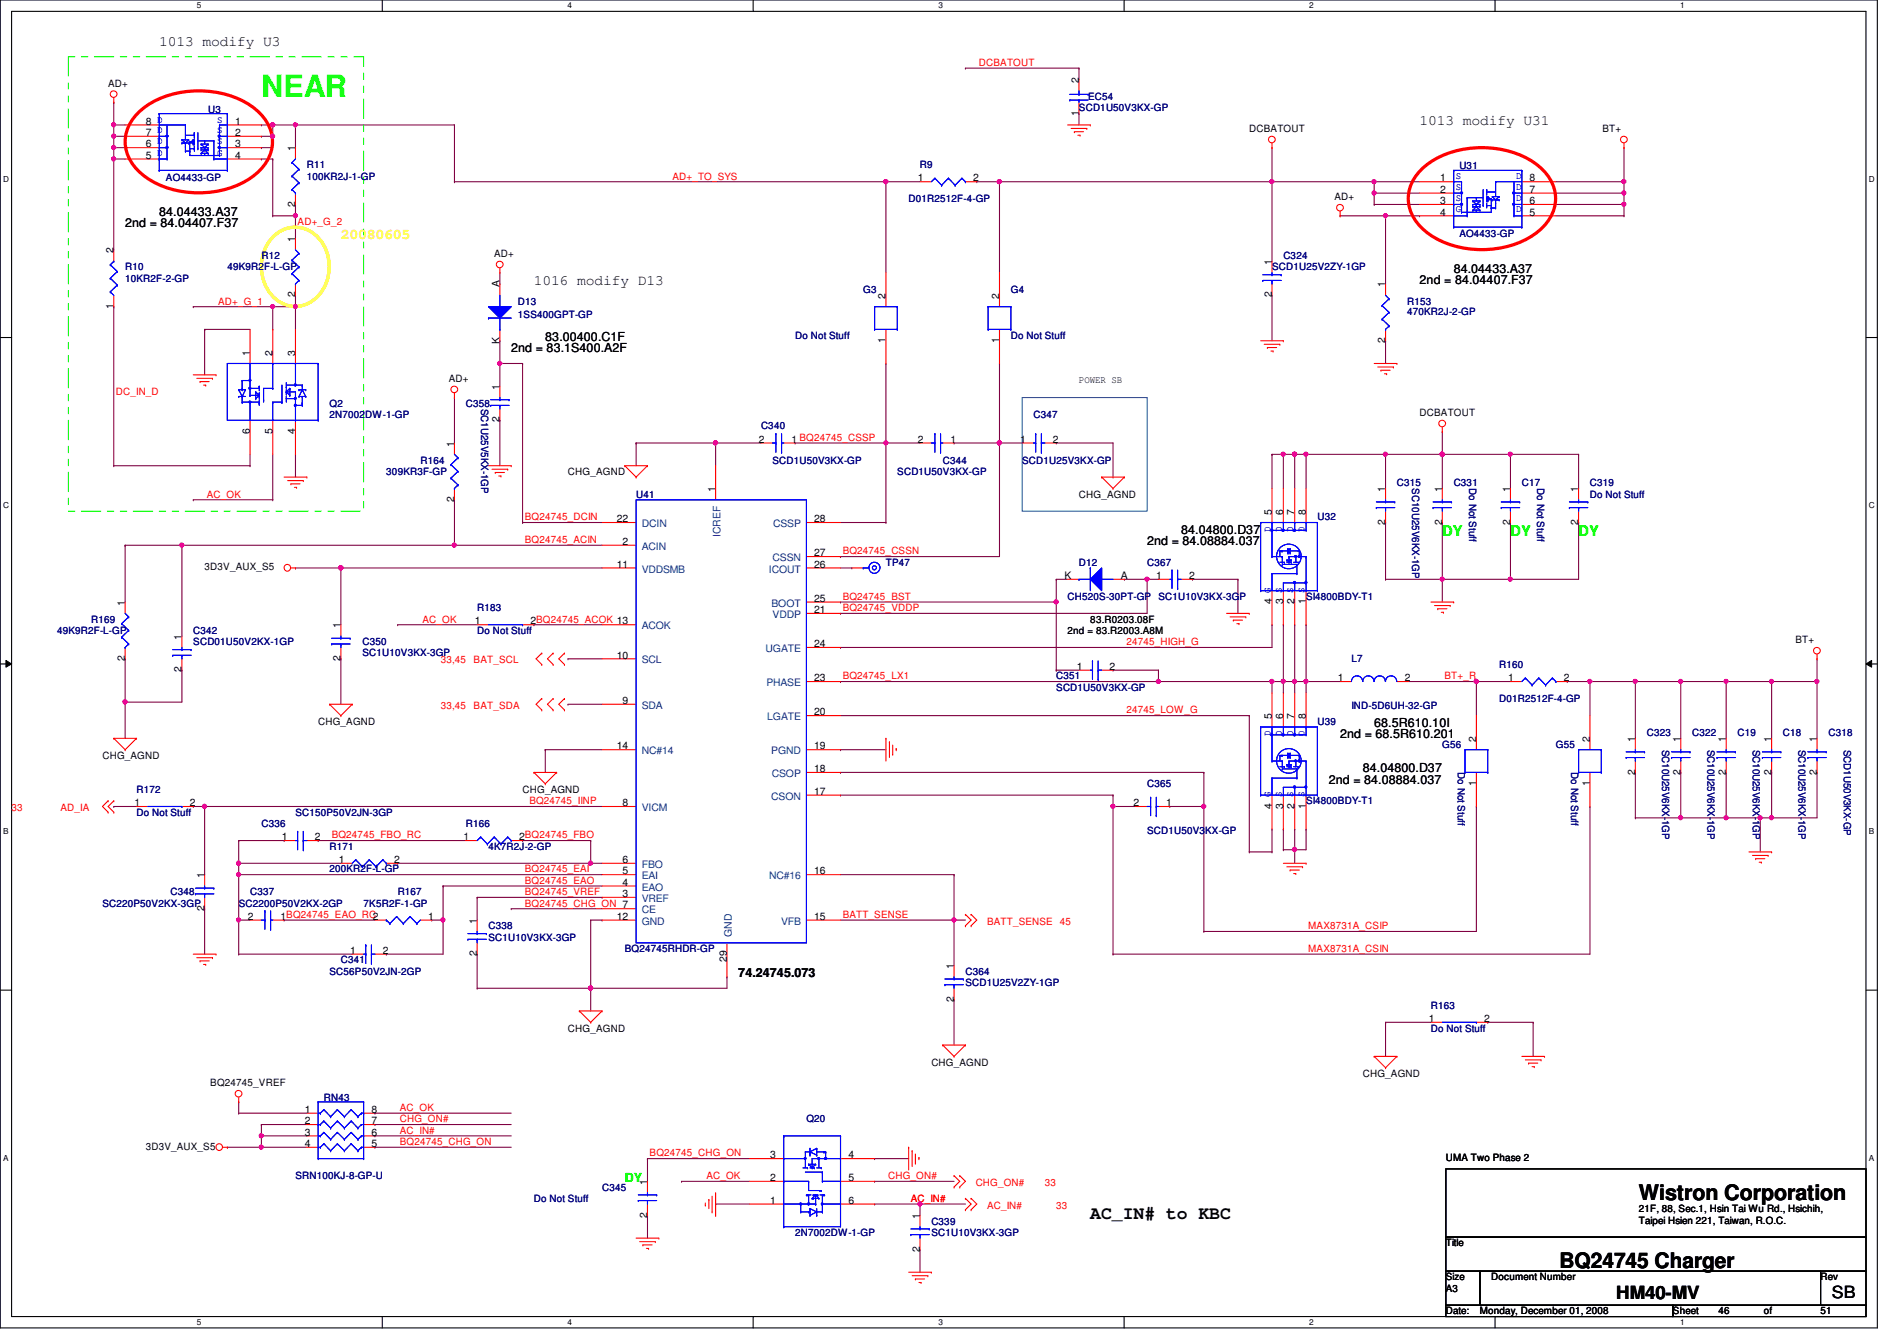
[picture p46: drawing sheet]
<svg xmlns="http://www.w3.org/2000/svg" width="297mm" height="210mm" viewBox="0 0 297 210" stroke-linecap="round" stroke-linejoin="round" font-family="sans-serif">
<defs><g id="words">
<text font-size="4.8" fill="#0f0" x="40.9" y="15.1">NEAR</text>
<g font-size="3.3">
<text x="256.6" y="187.9">Wistron Corporation</text>
<text x="244.2" y="198.5">BQ24745 Charger</text>
</g>
<g font-size="2.8">
<text x="170.7" y="190.8">AC_IN# to KBC</text>
<text x="253.1" y="203.4">HM40-MV</text>
</g>
<text font-size="2.6" x="286.8" y="203.1">SB</text>
<g font-size="2.3">
<text x="24.9" y="7.2">1013 modify U3</text>
<text x="222.3" y="19.6">1013 modify U31</text>
<text x="83.6" y="44.5">1016 modify D13</text>
</g>
<text font-size="2.3" fill="#ff0" x="53.4" y="37.4">20080605</text>
<g font-size="2.3" fill="#0f0">
<text x="225.8" y="83.9">DY</text>
<text x="236.5" y="83.9">DY</text>
<text x="247.2" y="83.9">DY</text>
</g>
<g font-size="1.9">
<text x="19.6" y="35.6">2nd = 84.04407.F37</text>
<text x="24.9" y="33.8">84.04433.A37</text>
<text x="222.3" y="44.4">2nd = 84.04407.F37</text>
<text x="227.6" y="42.7">84.04433.A37</text>
<text x="85.4" y="53.3">83.00400.C1F</text>
<text x="80" y="55.1">2nd = 83.1S400.A2F</text>
<text x="185" y="83.6">84.04800.D37</text>
<text x="179.6" y="85.3">2nd = 84.08884.037</text>
<text x="215.2" y="113.8">68.5R610.10I</text>
<text x="209.8" y="115.6">2nd = 68.5R610.201</text>
<text x="208.1" y="122.7">2nd = 84.08884.037</text>
<text x="213.4" y="120.9">84.04800.D37</text>
<text x="115.6" y="153">74.24745.073</text>
</g>
<text font-size="1.9" fill="#0f0" x="97.8" y="185">DY</text>
<g font-size="1.6" fill="#f00">
<text x="153.3" y="10.3">DCBATOUT</text>
<text x="105.3" y="28.1">AD+_TO_SYS</text>
<text x="46.6" y="35.2">AD+_G_2</text>
<text x="34.2" y="47.7">AD+_G_1</text>
<text x="18.2" y="61.9">DC_IN_D</text>
<text x="32.4" y="77.9">AC_OK</text>
<text x="82.2" y="81.4">BQ24745_DCIN</text>
<text x="82.2" y="85">BQ24745_ACIN</text>
<text x="131.9" y="86.8">BQ24745_CSSN</text>
<text x="131.9" y="93.9">BQ24745_BST</text>
<text x="131.9" y="95.7">BQ24745_VDDP</text>
<text x="66.2" y="97.5">AC_OK</text>
<text x="176.4" y="101">24745_HIGH_G</text>
<text x="69" y="103.8">33,45</text>
<text x="74.2" y="103.8">BAT_SCL</text>
<text x="131.9" y="106.3">BQ24745_LX1</text>
<text x="226.2" y="106.3">BT+_R</text>
<text x="69" y="111">33,45</text>
<text x="74.2" y="111">BAT_SDA</text>
<text x="176.4" y="111.7">24745_LOW_G</text>
<text x="82.9" y="125.9">BQ24745_IINP</text>
<text x="1.8" y="127">33</text>
<text x="9.5" y="127">AD_IA</text>
<text x="51.9" y="131.2">BQ24745_FBO_RC</text>
<text x="82.2" y="136.6">BQ24745_EAI</text>
<text x="82.2" y="138.3">BQ24745_EAO</text>
<text x="82.2" y="140.1">BQ24745_VREF</text>
<text x="82.2" y="141.9">BQ24745_CHG_ON 7</text>
<text x="131.9" y="143.7">BATT_SENSE</text>
<text x="154.6" y="144.7">BATT_SENSE 45</text>
<text x="204.8" y="145.5">MAX8731A_CSIP</text>
<text x="204.8" y="149">MAX8731A_CSIN</text>
<text x="62.6" y="173.9">AC_OK</text>
<text x="62.6" y="175.7">CHG_ON#</text>
<text x="62.6" y="177.5">AC_IN#</text>
<text x="62.6" y="179.2">BQ24745_CHG_ON</text>
<text x="101.7" y="181">BQ24745_CHG_ON</text>
<text x="110.6" y="184.6">AC_OK</text>
<text x="139.1" y="184.6">CHG_ON#</text>
<text x="152.8" y="185.6">CHG_ON#</text>
<text x="163.6" y="185.6">33</text>
<text x="142.6" y="188.1">AC_IN#</text>
<text x="154.6" y="189.2">AC_IN#</text>
<text x="165.4" y="189.2">33</text>
</g>
<g font-size="1.6">
<text x="16.9" y="13.5">AD+</text>
<text x="168.9" y="13" transform="rotate(-90 168.9 13)">2</text>
<text x="22.8" y="23.1">6</text>
<text x="22.8" y="21.3">7</text>
<text x="22.8" y="19.5">8 D</text>
<text x="36.8" y="19.5">1</text>
<text x="36.8" y="21.3">2</text>
<text x="36.8" y="23.1">3</text>
<text x="46.2" y="23.7" transform="rotate(-90 46.2 23.7)">1</text>
<text x="168.9" y="18.1" transform="rotate(-90 168.9 18.1)">1</text>
<text x="195.6" y="20.7">DCBATOUT</text>
<text x="250.9" y="20.7">BT+</text>
<text x="22.8" y="24.8">5</text>
<text x="36.8" y="24.8">4</text>
<text x="143.7" y="28.4">1</text>
<text x="152.4" y="28.4">2</text>
<text x="225.5" y="28.4">1</text>
<text x="239.5" y="28.4">8</text>
<text x="46.2" y="32.3" transform="rotate(-90 46.2 32.3)">2</text>
<text x="209" y="31.3">AD+</text>
<text x="225.5" y="30.2">2</text>
<text x="225.5" y="32">3</text>
<text x="225.5" y="33.7">4</text>
<text x="239.5" y="33.7">5</text>
<text x="239.5" y="32">6</text>
<text x="239.5" y="30.2">7</text>
<text x="17.8" y="39.7" transform="rotate(-90 17.8 39.7)">2</text>
<text x="46.2" y="37.9" transform="rotate(-90 46.2 37.9)">1</text>
<text x="77.4" y="40.2">AD+</text>
<text x="199.1" y="41.4" transform="rotate(-90 199.1 41.4)">1</text>
<text x="46.2" y="46.6" transform="rotate(-90 46.2 46.6)">2</text>
<text x="78.2" y="45" transform="rotate(-90 78.2 45)">A</text>
<text x="138.7" y="46.8" transform="rotate(-90 138.7 46.8)">2</text>
<text x="156.5" y="46.8" transform="rotate(-90 156.5 46.8)">2</text>
<text x="199.1" y="46.6" transform="rotate(-90 199.1 46.6)">2</text>
<text x="216.9" y="45" transform="rotate(-90 216.9 45)">1</text>
<text x="17.8" y="48.3" transform="rotate(-90 17.8 48.3)">1</text>
<text x="78.2" y="53.9" transform="rotate(-90 78.2 53.9)">K</text>
<text x="138.7" y="53.7" transform="rotate(-90 138.7 53.7)">1</text>
<text x="156.5" y="53.7" transform="rotate(-90 156.5 53.7)">1</text>
<text x="216.9" y="53.7" transform="rotate(-90 216.9 53.7)">2</text>
<text x="39.1" y="55.7" transform="rotate(-90 39.1 55.7)">1</text>
<text x="42.7" y="55.7" transform="rotate(-90 42.7 55.7)">2</text>
<text x="46.2" y="55.7" transform="rotate(-90 46.2 55.7)">3</text>
<text x="70.3" y="59.8">AD+</text>
<text x="168.9" y="59.9">POWER SB</text>
<text x="78.2" y="61" transform="rotate(-90 78.2 61)">1</text>
<text x="222.3" y="65.1">DCBATOUT</text>
<text x="39.1" y="67.9" transform="rotate(-90 39.1 67.9)">6</text>
<text x="42.7" y="67.9" transform="rotate(-90 42.7 67.9)">5</text>
<text x="46.2" y="67.9" transform="rotate(-90 46.2 67.9)">4</text>
<text x="71.1" y="69.9" transform="rotate(-90 71.1 69.9)">1</text>
<text x="78.2" y="66.1" transform="rotate(-90 78.2 66.1)">2</text>
<text x="118.8" y="69.3">2</text>
<text x="123.9" y="69.3">1 BQ24745_CSSP</text>
<text x="143.7" y="69.3">2</text>
<text x="148.8" y="69.3">1</text>
<text x="159.7" y="69.3">1</text>
<text x="164.8" y="69.3">2</text>
<text x="88.9" y="74.3">CHG_AGND</text>
<text x="112" y="77" transform="rotate(-90 112 77)">1</text>
<text x="168.9" y="77.9">CHG_AGND</text>
<text x="216.9" y="77" transform="rotate(-90 216.9 77)">1</text>
<text x="225.8" y="77" transform="rotate(-90 225.8 77)">1</text>
<text x="236.5" y="77" transform="rotate(-90 236.5 77)">1</text>
<text x="247.1" y="77" transform="rotate(-90 247.1 77)">1</text>
<text x="71.1" y="78.6" transform="rotate(-90 71.1 78.6)">2</text>
<text x="96.6" y="81.7">22</text>
<text x="127.5" y="81.7">28</text>
<text x="199.1" y="80.6" transform="rotate(-90 199.1 80.6)">5</text>
<text x="200.9" y="80.6" transform="rotate(-90 200.9 80.6)">6</text>
<text x="202.7" y="80.6" transform="rotate(-90 202.7 80.6)">7</text>
<text x="204.5" y="80.6" transform="rotate(-90 204.5 80.6)">8</text>
<text x="216.9" y="82.1" transform="rotate(-90 216.9 82.1)">2</text>
<text x="225.8" y="82.1" transform="rotate(-90 225.8 82.1)">2</text>
<text x="236.5" y="82.1" transform="rotate(-90 236.5 82.1)">2</text>
<text x="247.1" y="82.1" transform="rotate(-90 247.1 82.1)">2</text>
<text x="32" y="89.3">3D3V_AUX_S5</text>
<text x="96.6" y="88.9">11</text>
<text x="97.5" y="85.3">2</text>
<text x="127.5" y="87.1">27</text>
<text x="127.5" y="88.9">26</text>
<text x="19.6" y="94.8" transform="rotate(-90 19.6 94.8)">1</text>
<text x="127.5" y="94.2">25</text>
<text x="127.5" y="96">21</text>
<text x="166.7" y="90.6">K</text>
<text x="175.5" y="90.6">A</text>
<text x="181.1" y="90.6">1</text>
<text x="186.2" y="90.6">2</text>
<text x="199.1" y="94.6" transform="rotate(-90 199.1 94.6)">4 G</text>
<text x="200.9" y="94.6" transform="rotate(-90 200.9 94.6)">3 S</text>
<text x="202.7" y="94.6" transform="rotate(-90 202.7 94.6)">2 S</text>
<text x="204.5" y="94.6" transform="rotate(-90 204.5 94.6)">1 S</text>
<text x="28.4" y="100.1" transform="rotate(-90 28.4 100.1)">1</text>
<text x="53.3" y="98.3" transform="rotate(-90 53.3 98.3)">1</text>
<text x="74.4" y="97.7">1</text>
<text x="83.1" y="97.7">2BQ24745_ACOK 13</text>
<text x="127.5" y="101.3">24</text>
<text x="167.2" y="99.2">2nd = 83.R2003.A8M</text>
<text x="170.7" y="97.5">83.R0203.08F</text>
<text x="281.1" y="100.7">BT+</text>
<text x="19.6" y="103.5" transform="rotate(-90 19.6 103.5)">2</text>
<text x="28.4" y="105.2" transform="rotate(-90 28.4 105.2)">2</text>
<text x="53.3" y="103.5" transform="rotate(-90 53.3 103.5)">2</text>
<text x="96.6" y="103.1">10</text>
<text x="127.5" y="106.6">23</text>
<text x="168.6" y="104.9">1</text>
<text x="173.7" y="104.9">2</text>
<text x="209.5" y="106.6">1</text>
<text x="220" y="106.6">2</text>
<text x="236.2" y="106.6">1</text>
<text x="244.9" y="106.6">2</text>
<text x="49.8" y="113.5">CHG_AGND</text>
<text x="97.5" y="110.2">9</text>
<text x="127.5" y="112">20</text>
<text x="199.1" y="112.6" transform="rotate(-90 199.1 112.6)">5</text>
<text x="200.9" y="112.6" transform="rotate(-90 200.9 112.6)">6</text>
<text x="202.7" y="112.6" transform="rotate(-90 202.7 112.6)">7</text>
<text x="204.5" y="112.6" transform="rotate(-90 204.5 112.6)">8</text>
<text x="16" y="118.8">CHG_AGND</text>
<text x="96.6" y="117.3">14</text>
<text x="127.5" y="117.3">19</text>
<text x="231.1" y="116.1" transform="rotate(-90 231.1 116.1)">2</text>
<text x="248.9" y="116.1" transform="rotate(-90 248.9 116.1)">2</text>
<text x="256" y="116.1" transform="rotate(-90 256 116.1)">1</text>
<text x="263.1" y="116.1" transform="rotate(-90 263.1 116.1)">1</text>
<text x="270.3" y="116.1" transform="rotate(-90 270.3 116.1)">1</text>
<text x="277.4" y="116.1" transform="rotate(-90 277.4 116.1)">1</text>
<text x="284.5" y="116.1" transform="rotate(-90 284.5 116.1)">1</text>
<text x="81.8" y="124.1">CHG_AGND</text>
<text x="127.5" y="124.4">17</text>
<text x="127.5" y="120.9">18</text>
<text x="231.1" y="123" transform="rotate(-90 231.1 123)">1</text>
<text x="248.9" y="123" transform="rotate(-90 248.9 123)">1</text>
<text x="256" y="121.2" transform="rotate(-90 256 121.2)">2</text>
<text x="263.1" y="121.2" transform="rotate(-90 263.1 121.2)">2</text>
<text x="270.3" y="121.2" transform="rotate(-90 270.3 121.2)">2</text>
<text x="277.4" y="121.2" transform="rotate(-90 277.4 121.2)">2</text>
<text x="284.5" y="121.2" transform="rotate(-90 284.5 121.2)">2</text>
<text x="21" y="126.2">1</text>
<text x="29.7" y="126.2">2</text>
<text x="44.2" y="131.5">1</text>
<text x="49.3" y="131.5">2</text>
<text x="72.6" y="131.5">1</text>
<text x="81.3" y="131.5">2BQ24745_FBO</text>
<text x="97.5" y="126.2">8</text>
<text x="177.5" y="126.2">2</text>
<text x="182.6" y="126.2">1</text>
<text x="199.1" y="126.6" transform="rotate(-90 199.1 126.6)">4 G</text>
<text x="200.9" y="126.6" transform="rotate(-90 200.9 126.6)">3 S</text>
<text x="202.7" y="126.6" transform="rotate(-90 202.7 126.6)">2 S</text>
<text x="204.5" y="126.6" transform="rotate(-90 204.5 126.6)">1 S</text>
<text x="32" y="137.5" transform="rotate(-90 32 137.5)">1</text>
<text x="53" y="135.1">1</text>
<text x="61.7" y="135.1">2</text>
<text x="97.5" y="135.1">6</text>
<text x="97.5" y="136.9">5</text>
<text x="127.5" y="136.9">16</text>
<text x="32" y="142.6" transform="rotate(-90 32 142.6)">2</text>
<text x="38.8" y="144">2</text>
<text x="43.9" y="144">1BQ24745_EAO_RC2</text>
<text x="67.1" y="144">1</text>
<text x="96.6" y="144">12</text>
<text x="97.5" y="138.6">4</text>
<text x="97.5" y="140.4">3</text>
<text x="127.5" y="144">15</text>
<text x="54.8" y="149.3">1</text>
<text x="59.9" y="149.3">2</text>
<text x="74.7" y="149.7" transform="rotate(-90 74.7 149.7)">2</text>
<text x="74.7" y="144.6" transform="rotate(-90 74.7 144.6)">1</text>
<text x="113.8" y="150.6" transform="rotate(-90 113.8 150.6)">29</text>
<text x="149.3" y="151.7" transform="rotate(-90 149.3 151.7)">1</text>
<text x="88.9" y="161.5">CHG_AGND</text>
<text x="149.3" y="156.8" transform="rotate(-90 149.3 156.8)">2</text>
<text x="223.7" y="160">1</text>
<text x="232.4" y="160">2</text>
<text x="145.8" y="166.8">CHG_AGND</text>
<text x="32.9" y="170">BQ24745_VREF</text>
<text x="213.4" y="168.6">CHG_AGND</text>
<text x="22.8" y="180">3D3V_AUX_S5</text>
<text x="47.7" y="174.2">1</text>
<text x="47.7" y="176">2</text>
<text x="47.7" y="177.8">3</text>
<text x="47.7" y="179.5">4</text>
<text x="58.2" y="179.5">5</text>
<text x="58.2" y="177.8">6</text>
<text x="58.2" y="176">7</text>
<text x="58.2" y="174.2">8</text>
<text x="101.3" y="185.5" transform="rotate(-90 101.3 185.5)">1</text>
<text x="120.6" y="184.9">2</text>
<text x="120.6" y="181.3">3</text>
<text x="132.8" y="181.3">4</text>
<text x="132.8" y="184.9">5</text>
<text x="226.4" y="181.7">UMA Two Phase 2</text>
<text x="101.3" y="190.6" transform="rotate(-90 101.3 190.6)">2</text>
<text x="120.6" y="188.4">1</text>
<text x="132.8" y="188.4">6</text>
<text x="144" y="190.8" transform="rotate(-90 144 190.8)">1</text>
<text x="256.6" y="189.7">21F, 88, Sec.1, Hsin Tai Wu Rd., Hsichih,</text>
<text x="256.6" y="191.6">Taipei Hsien 221, Taiwan, R.O.C.</text>
<text x="144" y="195.9" transform="rotate(-90 144 195.9)">2</text>
<text x="226.4" y="195.1">Title</text>
<text x="226.4" y="200.4">Size</text>
<text x="226.4" y="202.2">A3</text>
<text x="233.5" y="200.4">Document Number</text>
<text x="285.1" y="200.4">Rev</text>
<text x="226.4" y="205.7">Date:</text>
<text x="231.7" y="205.7">Monday, December 01, 2008</text>
<text x="262" y="205.7">Sheet</text>
<text x="269.1" y="205.7">46</text>
<text x="276.2" y="205.7">of</text>
<text x="285.1" y="205.7">51</text>
</g>
<g font-size="1.6" fill="#000080">
<text x="32.6" y="17.6">U3</text>
<text x="168.9" y="17.4">SCD1U50V3KX-GP</text>
<text x="170.4" y="15.7">EC54</text>
<text x="26" y="28.3">AO4433-GP</text>
<text x="48" y="26.3">R11</text>
<text x="48" y="28.1">100KR2J-1-GP</text>
<text x="144.1" y="26.3">R9</text>
<text x="228.5" y="26.5">U31</text>
<text x="142.3" y="31.7">D01R2512F-4-GP</text>
<text x="40.9" y="40.6">R12</text>
<text x="201" y="40.6">C324</text>
<text x="228.5" y="37.2">AO4433-GP</text>
<text x="19.6" y="42.3">R10</text>
<text x="19.6" y="44.1">10KR2F-2-GP</text>
<text x="35.6" y="42.3">49K9R2F-L-GP</text>
<text x="81.1" y="47.7">D13</text>
<text x="135.2" y="45.9">G3</text>
<text x="158.3" y="45.9">G4</text>
<text x="199.2" y="42.3">SCD1U25V2ZY-1GP</text>
<text x="220.3" y="47.7">R153</text>
<text x="81.1" y="49.8">1SS400GPT-GP</text>
<text x="124.5" y="53">Do Not Stuff</text>
<text x="158.3" y="53">Do Not Stuff</text>
<text x="220.3" y="49.3">470KR2J-2-GP</text>
<text x="51.6" y="63.7">Q2</text>
<text x="51.6" y="65.4">2N7002DW-1-GP</text>
<text x="72.9" y="63.7">C358</text>
<text x="75.3" y="64" transform="rotate(90 75.3 64)">SC1U25V5KX-1GP</text>
<text x="161.8" y="65.4">C347</text>
<text x="119.2" y="67.2">C340</text>
<text x="60.5" y="74.3">309KR3F-GP</text>
<text x="65.8" y="72.6">R164</text>
<text x="99.6" y="77.9">U41</text>
<text x="120.9" y="72.6">SCD1U50V3KX-GP</text>
<text x="140.5" y="74.3">SCD1U50V3KX-GP</text>
<text x="147.6" y="72.6">C344</text>
<text x="160.1" y="72.6">SCD1U25V3KX-GP</text>
<text x="218.7" y="76.1">C315</text>
<text x="221.1" y="76.5" transform="rotate(90 221.1 76.5)">SC10U25V6KX-1GP</text>
<text x="227.6" y="76.1">C331</text>
<text x="230" y="76.5" transform="rotate(90 230 76.5)">Do Not Stuff</text>
<text x="238.3" y="76.1">C17</text>
<text x="240.7" y="76.5" transform="rotate(90 240.7 76.5)">Do Not Stuff</text>
<text x="249" y="76.1">C319</text>
<text x="249" y="77.9">Do Not Stuff</text>
<text x="206.3" y="81.4">U32</text>
<text x="138.7" y="88.6">TP47</text>
<text x="168.9" y="88.6">D12</text>
<text x="179.6" y="88.6">C367</text>
<text x="74.7" y="95.7">R183</text>
<text x="167.2" y="93.9">CH520S-30PT-GP</text>
<text x="181.4" y="93.9">SC1U10V3KX-3GP</text>
<text x="204.5" y="93.9">SI4800BDY-T1</text>
<text x="8.9" y="99.2">49K9R2F-L-GP</text>
<text x="14.3" y="97.5">R169</text>
<text x="30.3" y="99.2">C342</text>
<text x="30.3" y="101">SCD01U50V2KX-1GP</text>
<text x="56.8" y="101">C350</text>
<text x="74.7" y="99.2">Do Not Stuff</text>
<text x="56.8" y="102.6">SC1U10V3KX-3GP</text>
<text x="165.4" y="106.3">C351</text>
<text x="211.6" y="103.7">L7</text>
<text x="234.7" y="104.6">R160</text>
<text x="165.4" y="108.1">SCD1U50V3KX-GP</text>
<text x="206.3" y="113.5">U39</text>
<text x="211.6" y="111">IND-5D6UH-32-GP</text>
<text x="234.7" y="109.9">D01R2512F-4-GP</text>
<text x="225.8" y="117">G56</text>
<text x="243.6" y="117">G55</text>
<text x="257.8" y="115.2">C323</text>
<text x="260.3" y="117.3" transform="rotate(90 260.3 117.3)">SC10U25V6KX-1GP</text>
<text x="265" y="115.2">C322</text>
<text x="267.4" y="117.3" transform="rotate(90 267.4 117.3)">SC10U25V6KX-1GP</text>
<text x="272.1" y="115.2">C19</text>
<text x="274.5" y="117.3" transform="rotate(90 274.5 117.3)">SC10U25V6KX-1GP</text>
<text x="279.2" y="115.2">C18</text>
<text x="281.6" y="117.3" transform="rotate(90 281.6 117.3)">SC10U25V6KX-1GP</text>
<text x="286.3" y="115.2">C318</text>
<text x="288.7" y="117.3" transform="rotate(90 288.7 117.3)">SCD1U50V3KX-GP</text>
<text x="21.4" y="124.1">R172</text>
<text x="179.6" y="123.2">C365</text>
<text x="204.5" y="125.9">SI4800BDY-T1</text>
<text x="228.3" y="120.9" transform="rotate(90 228.3 120.9)">Do Not Stuff</text>
<text x="246" y="120.9" transform="rotate(90 246 120.9)">Do Not Stuff</text>
<text x="21.4" y="127.7">Do Not Stuff</text>
<text x="40.9" y="129.5">C336</text>
<text x="46.3" y="127.7">SC150P50V2JN-3GP</text>
<text x="72.9" y="129.5">R166</text>
<text x="179.6" y="130.5">SCD1U50V3KX-GP</text>
<text x="51.6" y="133">R171</text>
<text x="51.6" y="136.6">200KR2F-L-GP</text>
<text x="76.5" y="133">4K7R2J-2-GP</text>
<text x="16" y="141.9">SC220P50V2KX-3GP</text>
<text x="26.7" y="140.1">C348</text>
<text x="37.4" y="141.9">SC2200P50V2KX-2GP</text>
<text x="39.2" y="140.1">C337</text>
<text x="56.9" y="141.9">7K5R2F-1-GP</text>
<text x="62.3" y="140.1">R167</text>
<text x="76.5" y="145.5">C338</text>
<text x="76.5" y="147.2">SC1U10V3KX-3GP</text>
<text x="97.8" y="149">BQ24745RHDR-GP</text>
<text x="51.6" y="152.6">SC56P50V2JN-2GP</text>
<text x="53.4" y="150.8">C341</text>
<text x="151.2" y="152.6">C364</text>
<text x="151.2" y="154.3">SCD1U25V2ZY-1GP</text>
<text x="224.1" y="157.9">R163</text>
<text x="224.1" y="161.5">Do Not Stuff</text>
<text x="50.7" y="172.3">RN43</text>
<text x="126.3" y="175.7">Q20</text>
<text x="46.3" y="184.6">SRN100KJ-8-GP-U</text>
<text x="83.6" y="188.1">Do Not Stuff</text>
<text x="94.3" y="186.4">C345</text>
<text x="145.8" y="191.7">C339</text>
<text x="124.5" y="193.5">2N7002DW-1-GP</text>
<text x="145.8" y="193.5">SC1U10V3KX-3GP</text>
</g>
<g font-size="1.6" fill="#00f">
<text x="24.6" y="22.6">D</text>
<text x="24.6" y="20.8">D</text>
<text x="24.6" y="19.2">D</text>
<text x="34" y="19.2">S</text>
<text x="34" y="20.8">S</text>
<text x="34" y="22.6">S</text>
<text x="24.6" y="24.3">D</text>
<text x="34" y="24.3">G</text>
<text x="228" y="28.1">S</text>
<text x="228" y="29.7">S</text>
<text x="237.4" y="29.7">D</text>
<text x="237.4" y="28.1">D</text>
<text x="228" y="31.5">S</text>
<text x="228" y="33.2">G</text>
<text x="237.4" y="31.5">D</text>
<text x="237.4" y="33.2">D</text>
<text x="198.9" y="83.2" transform="rotate(-90 198.9 83.2)">D</text>
<text x="200.7" y="83.2" transform="rotate(-90 200.7 83.2)">D</text>
<text x="202.5" y="83.2" transform="rotate(-90 202.5 83.2)">D</text>
<text x="204.3" y="83.2" transform="rotate(-90 204.3 83.2)">D</text>
<text x="198.9" y="92.8" transform="rotate(-90 198.9 92.8)">G</text>
<text x="200.7" y="92.8" transform="rotate(-90 200.7 92.8)">S</text>
<text x="202.5" y="92.8" transform="rotate(-90 202.5 92.8)">S</text>
<text x="204.3" y="92.8" transform="rotate(-90 204.3 92.8)">S</text>
<text x="198.9" y="115.2" transform="rotate(-90 198.9 115.2)">D</text>
<text x="200.7" y="115.2" transform="rotate(-90 200.7 115.2)">D</text>
<text x="202.5" y="115.2" transform="rotate(-90 202.5 115.2)">D</text>
<text x="204.3" y="115.2" transform="rotate(-90 204.3 115.2)">D</text>
<text x="198.9" y="124.8" transform="rotate(-90 198.9 124.8)">G</text>
<text x="200.7" y="124.8" transform="rotate(-90 200.7 124.8)">S</text>
<text x="202.5" y="124.8" transform="rotate(-90 202.5 124.8)">S</text>
<text x="204.3" y="124.8" transform="rotate(-90 204.3 124.8)">S</text>
</g>
<g font-size="1.6" fill="#004080">
<text x="100.5" y="82.5">DCIN</text>
<text x="121.1" y="82.5">CSSP</text>
<text x="100.5" y="89.6">VDDSMB</text>
<text x="100.5" y="86.1">ACIN</text>
<text x="112.8" y="84.1" transform="rotate(-90 112.8 84.1)">ICREF</text>
<text x="120.4" y="89.6">ICOUT</text>
<text x="121" y="87.8">CSSN</text>
<text x="120.8" y="95">BOOT</text>
<text x="100.5" y="98.5">ACOK</text>
<text x="121" y="96.7">VDDP</text>
<text x="100.5" y="103.8">SCL</text>
<text x="119.9" y="102.1">UGATE</text>
<text x="120" y="107.4">PHASE</text>
<text x="100.5" y="111">SDA</text>
<text x="120.1" y="112.7">LGATE</text>
<text x="100.5" y="118.1">NC#14</text>
<text x="120.8" y="118.1">PGND</text>
<text x="120.8" y="125.2">CSON</text>
<text x="120.9" y="121.6">CSOP</text>
<text x="100.5" y="127">VICM</text>
<text x="100.5" y="135.8">FBO</text>
<text x="100.5" y="137.6">EAI</text>
<text x="120.4" y="137.6">NC#16</text>
<text x="100.5" y="143">CE</text>
<text x="100.5" y="139.4">EAO</text>
<text x="100.5" y="141.2">VREF</text>
<text x="100.5" y="144.7">GND</text>
<text x="114.6" y="146.7" transform="rotate(-90 114.6 146.7)">GND</text>
<text x="122.3" y="144.7">VFB</text>
</g>
<g font-size="1.3">
<text x="30.8" y="1.3">5</text>
<text x="88.9" y="1.3">4</text>
<text x="146.9" y="1.3">3</text>
<text x="205" y="1.3">2</text>
<text x="263.1" y="1.3">1</text>
<text x=".5" y="28.4">D</text>
<text x="292.6" y="28.4">D</text>
<text x=".5" y="79.5">C</text>
<text x="292.6" y="79.5">C</text>
<text x=".5" y="130.6">B</text>
<text x="292.6" y="130.6">B</text>
<text x=".5" y="181.7">A</text>
<text x="292.6" y="181.7">A</text>
<text x="30.8" y="207.4">5</text>
<text x="88.9" y="207.4">4</text>
<text x="146.9" y="207.4">3</text>
<text x="205" y="207.4">2</text>
<text x="263.1" y="207.4">1</text>
</g>
</g></defs>
<path d="M0 0h294v207.9h-294zM1.8 1.8h290.4v204.3h-290.4z" fill="none" stroke="#000" stroke-width=".17"/>
<g fill="#fff">
<path d="M30.8 .2h.7v1.4h-.7z"/>
<path d="M30.8 206.2h.7v1.4h-.7z"/>
</g>
<path d="M59.9 0v1.8M59.9 206.1v1.8" fill="none" stroke="#000" stroke-width=".17"/>
<g fill="#fff">
<path d="M88.9 .2h.6v1.4h-.6z"/>
<path d="M88.9 206.2h.6v1.4h-.6z"/>
</g>
<path d="M117.9 0v1.8M117.9 206.1v1.8" fill="none" stroke="#000" stroke-width=".17"/>
<g fill="#fff">
<path d="M146.9 .2h.7v1.4h-.7z"/>
<path d="M146.9 206.2h.7v1.4h-.7z"/>
</g>
<path d="M176 0v1.8M176 206.1v1.8" fill="none" stroke="#000" stroke-width=".17"/>
<g fill="#fff">
<path d="M205 .2h.7v1.4h-.7z"/>
<path d="M205 206.2h.7v1.4h-.7z"/>
</g>
<path d="M234.1 0v1.8M234.1 206.1v1.8" fill="none" stroke="#000" stroke-width=".17"/>
<g fill="#fff">
<path d="M263.1 .2h.7v1.4h-.7z"/>
<path d="M263.1 206.2h.7v1.4h-.7z"/>
<path d="M.5 27.3h.9v1.4h-.9z"/>
<path d="M292.6 27.3h.9v1.4h-.9z"/>
<path d="M.5 78.4h.9v1.4h-.9z"/>
<path d="M292.6 78.4h.9v1.4h-.9z"/>
</g>
<path d="M0 52.8h1.8M292.2 52.8h1.8" fill="none" stroke="#000" stroke-width=".17"/>
<g fill="#fff">
<path d="M.5 129.5h.8v1.4h-.8z"/>
<path d="M292.6 129.5h.9v1.4h-.9z"/>
</g>
<path d="M0 103.9h1.8M292.2 103.9h1.8" fill="none" stroke="#000" stroke-width=".17"/>
<path d="M.9 103.4l.9 .5-.9 .5zM292.2 103.9l.9-.5v1z" fill="#000"/>
<path d="M.9 103.4l.9 .5-.9 .5zM292.2 103.9l.9-.5v1z" fill="none" stroke="#000" stroke-width=".16"/>
<g fill="#fff">
<path d="M.5 180.5h.8v1.4h-.8z"/>
<path d="M292.6 180.5h.9v1.4h-.9z"/>
</g>
<path d="M0 155h1.8M292.2 155h1.8" fill="none" stroke="#000" stroke-width=".17"/>
<path d="M53.4 88.9h.1M53.4 88.9v8.9M53.4 103.1h.1M53.4 103.1v7.1" fill="none" stroke="#800040" stroke-width=".17"/>
<circle cx="53.4" cy="88.9" r=".32" fill="#f0f"/>
<circle cx="53.4" cy="88.9" r=".32" fill="none" stroke="#f0f" stroke-width=".17"/>
<path d="M201 106.7h.1M201 106.7v1.8M201 106.7h1.7" fill="none" stroke="#800040" stroke-width=".17"/>
<circle cx="200.9" cy="106.7" r=".32" fill="#f0f"/>
<circle cx="200.9" cy="106.7" r=".32" fill="none" stroke="#f0f" stroke-width=".17"/>
<path d="M181.4 106.7h.1M181.4 106.7h17.8" fill="none" stroke="#800040" stroke-width=".17"/>
<circle cx="199.1" cy="106.7" r=".32" fill="#f0f"/>
<circle cx="199.1" cy="106.7" r=".32" fill="none" stroke="#f0f" stroke-width=".17"/>
<circle cx="181.4" cy="106.7" r=".32" fill="#f0f"/>
<circle cx="181.4" cy="106.7" r=".32" fill="none" stroke="#f0f" stroke-width=".17"/>
<path d="M92.5 144h.1M92.5 144v10.7" fill="none" stroke="#800040" stroke-width=".17"/>
<circle cx="92.5" cy="154.7" r=".32" fill="#f0f"/>
<circle cx="92.5" cy="154.7" r=".32" fill="none" stroke="#f0f" stroke-width=".17"/>
<path d="M19.6 109.9h.1M19.6 109.9v5.7" fill="none" stroke="#800040" stroke-width=".17"/>
<circle cx="19.6" cy="109.9" r=".33" fill="#f0f"/>
<circle cx="19.6" cy="109.9" r=".33" fill="none" stroke="#f0f" stroke-width=".17"/>
<path d="M217 81.8h.1M217 81.8v8.9M202.7 133h.1M202.7 133v2.1" fill="none" stroke="#800040" stroke-width=".17"/>
<circle cx="202.7" cy="133" r=".33" fill="#f0f"/>
<circle cx="202.7" cy="133" r=".33" fill="none" stroke="#f0f" stroke-width=".17"/>
<path d="M247.2 71.1h.1M247.2 71.1v5.4M131.6 94.2h.1M131.6 96h.1M131.6 94.2h33.8M131.6 96h48M85.4 117.3h.1M85.4 117.3v3.6M131.6 101.3h.1M131.6 101.3h67.6M174.3 126.2h.1M174.3 126.2v23.2" fill="none" stroke="#800040" stroke-width=".17"/>
<circle cx="174.3" cy="126.2" r=".32" fill="#f0f"/>
<circle cx="174.3" cy="126.2" r=".32" fill="none" stroke="#f0f" stroke-width=".17"/>
<path d="M99.6 69.3h.1M99.6 69.3v3.6M199.2 71.1h.1M199.2 71.1h1.8M225.8 67.6h.1M225.8 67.6v3.5M217 90.7h.1M225.8 81.8h.1M225.8 81.8v8.9h-8.8" fill="none" stroke="#800040" stroke-width=".17"/>
<circle cx="225.8" cy="71.1" r=".32" fill="#f0f"/>
<circle cx="225.8" cy="71.1" r=".32" fill="none" stroke="#f0f" stroke-width=".17"/>
<path d="M124.5 69.3h.1M124.5 69.3h14.2M131.6 87.1h.1M131.6 87.1h24.9M62.3 135.1h.1M62.3 135.1h30.2M202.7 129.8h.1M202.7 129.8v3.2M44.5 144h.1M44.5 144h14.2" fill="none" stroke="#800040" stroke-width=".17"/>
<circle cx="92.5" cy="135.1" r=".32" fill="#f0f"/>
<circle cx="92.5" cy="135.1" r=".32" fill="none" stroke="#f0f" stroke-width=".17"/>
<path d="M202.7 106.7h.1M202.7 106.7h1.8" fill="none" stroke="#800040" stroke-width=".17"/>
<circle cx="202.7" cy="106.7" r=".32" fill="#f0f"/>
<circle cx="202.7" cy="106.7" r=".32" fill="none" stroke="#f0f" stroke-width=".17"/>
<g fill="none" stroke="#800040" stroke-width=".17">
<path d="M199.2 71.1h.1M199.2 71.1v5.4M201 71.1h.1M201 71.1h1.7M204.5 97.8h.1M204.5 97.8v8.9M32 126.2h.1M32 126.2v10.7M217 160h.1M217 160h7.1M233 160h.1M233 160h7.1"/>
<path d="M240.1 160h.1M240.1 160v5.4"/>
</g>
<circle cx="202.7" cy="71.1" r=".32" fill="#f0f"/>
<circle cx="202.7" cy="71.1" r=".32" fill="none" stroke="#f0f" stroke-width=".17"/>
<path d="M156.5 28.4h.1M156.5 28.4h42.7M81.8 131.6h.1M81.8 131.6h10.7M92.5 131.6h.1M92.5 131.6v3.5M101.4 190.2h.1M101.4 190.2v3.6" fill="none" stroke="#800040" stroke-width=".17"/>
<circle cx="156.5" cy="28.4" r=".32" fill="#f0f"/>
<circle cx="156.5" cy="28.4" r=".32" fill="none" stroke="#f0f" stroke-width=".17"/>
<path d="M217 33.8h.1M217 33.8v10.6M49.8 131.6h.1M49.8 131.6h23.1" fill="none" stroke="#800040" stroke-width=".17"/>
<circle cx="216.9" cy="33.8" r=".32" fill="#f0f"/>
<circle cx="216.9" cy="33.8" r=".32" fill="none" stroke="#f0f" stroke-width=".17"/>
<path d="M217 33.8h5.3M222.3 33.8h.1M201 97.8h.1M201 97.8v8.9M37.4 135.1h.1M37.4 135.1h16" fill="none" stroke="#800040" stroke-width=".17"/>
<circle cx="37.4" cy="135.1" r=".32" fill="#f0f"/>
<circle cx="37.4" cy="135.1" r=".32" fill="none" stroke="#f0f" stroke-width=".17"/>
<g fill="none" stroke="#800040" stroke-width=".17">
<path d="M42.7 78.2h.1M42.7 71.1v7.1M202.7 71.1h.1M202.7 71.1v5.4M202.7 97.8h.1M202.7 97.8v8.9M37.4 135.1h.1M37.4 135.1v1.8M256.1 120.9h.1M256.1 128h.1M256.1 120.9v7.1M256.1 128h7.1"/>
<path d="M275.6 128h.1M275.6 128v5.3M217 160h.1M217 160v5.4"/>
</g>
<circle cx="275.6" cy="128" r=".32" fill="#f0f"/>
<circle cx="275.6" cy="128" r=".32" fill="none" stroke="#f0f" stroke-width=".17"/>
<g fill="none" stroke="#800040" stroke-width=".17">
<path d="M32 51.6h.1M32 51.6v7.1M37.4 131.6h.1M37.4 131.6v3.5M37.4 131.6h7.1M44.5 131.6h.1M231.2 126.2h.1M231.2 126.2v19.6h-42.7M263.2 120.9h.1M263.2 120.9v7.1M277.4 128h.1M277.4 128h7.1"/>
<path d="M92.5 154.7h.1M92.5 144h1.8M92.5 154.7h21.3M94.3 144h.1M188.5 145.8h.1"/>
</g>
<circle cx="277.4" cy="128" r=".32" fill="#f0f"/>
<circle cx="277.4" cy="128" r=".32" fill="none" stroke="#f0f" stroke-width=".17"/>
<path d="M199.2 46.2h.1M199.2 46.2v7.1M17.8 72.9h.1M17.8 72.9h21.4M188.5 126.2h.1M188.5 126.2v19.6M113.8 152.9h.1M113.8 152.9v1.8" fill="none" stroke="#800040" stroke-width=".17"/>
<circle cx="188.5" cy="126.2" r=".32" fill="#f0f"/>
<circle cx="188.5" cy="126.2" r=".32" fill="none" stroke="#f0f" stroke-width=".17"/>
<path d="M131.6 120.9h.1M131.6 120.9h56.9M270.3 120.9h.1M270.3 120.9v7.1" fill="none" stroke="#800040" stroke-width=".17"/>
<circle cx="270.3" cy="128" r=".32" fill="#f0f"/>
<circle cx="270.3" cy="128" r=".32" fill="none" stroke="#f0f" stroke-width=".17"/>
<path d="M46.3 33.8h.1M46.3 33.8v3.5M209.8 33.8h.1M209.8 33.8h7.2M138.7 69.3h.1M138.7 69.3h5.4M199.2 97.8h.1M199.2 97.8v3.5" fill="none" stroke="#800040" stroke-width=".17"/>
<circle cx="46.2" cy="33.8" r=".32" fill="#f0f"/>
<circle cx="46.2" cy="33.8" r=".32" fill="none" stroke="#f0f" stroke-width=".17"/>
<path d="M46.3 48h.1M46.3 48v3.6M217 53.3h.1M217 53.3v3.6" fill="none" stroke="#800040" stroke-width=".17"/>
<circle cx="46.2" cy="48" r=".32" fill="#f0f"/>
<circle cx="46.2" cy="48" r=".32" fill="none" stroke="#f0f" stroke-width=".17"/>
<path d="M46.3 88.9h.1M46.3 88.9h7.1" fill="none" stroke="#800040" stroke-width=".17"/>
<circle cx="53.4" cy="88.9" r=".32" fill="#f0f"/>
<circle cx="53.4" cy="88.9" r=".32" fill="none" stroke="#f0f" stroke-width=".17"/>
<path d="M17.8 24.9h.1M17.8 24.9v14.2M17.8 24.9h1.8M215.2 28.4h.1M215.2 28.4v1.8M131.6 106.7h.1M174.3 104.9h.1M174.3 104.9h7.1M181.4 104.9h.1M181.4 104.9v1.8h-49.8M144.1 195.6h.1M144.1 195.6v3.5" fill="none" stroke="#800040" stroke-width=".17"/>
<circle cx="215.2" cy="30.2" r=".32" fill="#f0f"/>
<circle cx="215.2" cy="30.2" r=".32" fill="none" stroke="#f0f" stroke-width=".17"/>
<circle cx="215.2" cy="28.4" r=".32" fill="#f0f"/>
<circle cx="215.2" cy="28.4" r=".32" fill="none" stroke="#f0f" stroke-width=".17"/>
<path d="M71.2 28.4h.1M71.2 28.4h67.5M199.2 28.4h.1M199.2 28.4h16M236.5 81.8h.1M236.5 81.8v8.9M131.6 112h64M195.6 112h.1" fill="none" stroke="#800040" stroke-width=".17"/>
<circle cx="236.5" cy="90.7" r=".32" fill="#f0f"/>
<circle cx="236.5" cy="90.7" r=".32" fill="none" stroke="#f0f" stroke-width=".17"/>
<path d="M225.8 90.7h.1M225.8 90.7h10.7" fill="none" stroke="#800040" stroke-width=".17"/>
<circle cx="225.8" cy="90.7" r=".32" fill="#f0f"/>
<circle cx="225.8" cy="90.7" r=".32" fill="none" stroke="#f0f" stroke-width=".17"/>
<g fill="none" stroke="#800040" stroke-width=".17">
<path d="M215.2 30.2h.1M215.2 30.2h7.1M215.2 30.2v1.8M243.6 28.4h10.7M254.3 28.4h.1M81.8 56.9h.1M81.8 56.9v24.9M81.8 81.8h.1M81.8 81.8h12.5M195.6 112v21.3M195.6 133.3h.1M195.6 133.3h3.6"/>
<path d="M199.2 133.3h.1M199.2 129.8h.1M199.2 129.8v3.5M249 126.2h.1M249 126.2v23.2M284.5 120.9h.1M284.5 120.9v7.1"/>
</g>
<circle cx="254.3" cy="28.4" r=".32" fill="#f0f"/>
<circle cx="254.3" cy="28.4" r=".32" fill="none" stroke="#f0f" stroke-width=".17"/>
<path d="M254.3 23.1h.1M254.3 23.1v5.3M225.8 71.1h.1M225.8 71.1h10.7M236.5 71.1h.1M236.5 71.1v5.4" fill="none" stroke="#800040" stroke-width=".17"/>
<circle cx="225.8" cy="71.1" r=".32" fill="#f0f"/>
<circle cx="225.8" cy="71.1" r=".32" fill="none" stroke="#f0f" stroke-width=".17"/>
<path d="M17.8 19.6h.1M17.8 19.6h1.8M202.7 70.8h.1M202.7 70.8v.3M220.5 106.7h10.7M231.2 106.7h.1" fill="none" stroke="#800040" stroke-width=".17"/>
<circle cx="231.2" cy="106.7" r=".32" fill="#f0f"/>
<circle cx="231.2" cy="106.7" r=".32" fill="none" stroke="#f0f" stroke-width=".17"/>
<path d="M39.2 72.9h.1M39.2 71.1v1.8M112.1 69.3h.1M112.1 69.3v3.6" fill="none" stroke="#800040" stroke-width=".17"/>
<circle cx="112" cy="69.3" r=".32" fill="#f0f"/>
<circle cx="112" cy="69.3" r=".32" fill="none" stroke="#f0f" stroke-width=".17"/>
<g fill="none" stroke="#800040" stroke-width=".17">
<path d="M42.7 33.8h.1M42.7 24.9h.1M42.7 24.9v8.9M46.3 32h.1M46.3 32v1.8h-3.6M243.6 32h10.7M254.3 32h.1M254.3 30.2h.1M254.3 30.2v1.8M32 51.6h.1M32 51.6h7.2M277.4 106.7h.1"/>
<path d="M277.4 106.7v8.9M284.5 106.7h.1M284.5 106.7v8.9"/>
</g>
<circle cx="254.3" cy="30.2" r=".32" fill="#f0f"/>
<circle cx="254.3" cy="30.2" r=".32" fill="none" stroke="#f0f" stroke-width=".17"/>
<path d="M17.8 19.6h.1M17.8 19.6v1.7M17.8 21.3h.1M17.8 21.3h1.8M243.6 30.2h.1M243.6 30.2h10.7" fill="none" stroke="#800040" stroke-width=".17"/>
<circle cx="17.8" cy="19.5" r=".32" fill="#f0f"/>
<circle cx="17.8" cy="19.5" r=".32" fill="none" stroke="#f0f" stroke-width=".17"/>
<path d="M42.7 51.6h.1M42.7 48h.1M42.7 48v3.6M42.7 48h3.6" fill="none" stroke="#800040" stroke-width=".17"/>
<circle cx="42.7" cy="48" r=".32" fill="#f0f"/>
<circle cx="42.7" cy="48" r=".32" fill="none" stroke="#f0f" stroke-width=".17"/>
<path d="M30.3 48h.1M30.3 48h12.4M46.3 46.2h.1M46.3 46.2v1.8M270.3 106.7h.1M270.3 106.7v8.9" fill="none" stroke="#800040" stroke-width=".17"/>
<circle cx="270.3" cy="106.7" r=".32" fill="#f0f"/>
<circle cx="270.3" cy="106.7" r=".32" fill="none" stroke="#f0f" stroke-width=".17"/>
<path d="M243.6 33.8h10.7M254.3 33.8h.1M254.3 32h.1M254.3 32v1.8M69.4 138.7h.1M69.4 138.7h24.9" fill="none" stroke="#800040" stroke-width=".17"/>
<circle cx="254.3" cy="32" r=".32" fill="#f0f"/>
<circle cx="254.3" cy="32" r=".32" fill="none" stroke="#f0f" stroke-width=".17"/>
<path d="M17.8 23.1h.1M17.8 21.3h.1M17.8 23.1h1.8M17.8 21.3v1.8M71.2 85.3h.1M71.2 85.3h23.1" fill="none" stroke="#800040" stroke-width=".17"/>
<circle cx="17.8" cy="21.3" r=".32" fill="#f0f"/>
<circle cx="17.8" cy="21.3" r=".32" fill="none" stroke="#f0f" stroke-width=".17"/>
<path d="M156.5 28.4h.1M156.5 28.4v14.3" fill="none" stroke="#800040" stroke-width=".17"/>
<circle cx="156.5" cy="28.4" r=".32" fill="#f0f"/>
<circle cx="156.5" cy="28.4" r=".32" fill="none" stroke="#f0f" stroke-width=".17"/>
<path d="M138.7 28.4h.1M138.7 28.4v14.3" fill="none" stroke="#800040" stroke-width=".17"/>
<circle cx="138.7" cy="28.4" r=".32" fill="#f0f"/>
<circle cx="138.7" cy="28.4" r=".32" fill="none" stroke="#f0f" stroke-width=".17"/>
<path d="M40.9 23.1h.1M42.7 21.3h.1M42.7 21.3v1.8h-1.8M263.2 106.7h.1M263.2 106.7v8.9" fill="none" stroke="#800040" stroke-width=".17"/>
<circle cx="263.2" cy="106.7" r=".32" fill="#f0f"/>
<circle cx="263.2" cy="106.7" r=".32" fill="none" stroke="#f0f" stroke-width=".17"/>
<g fill="none" stroke="#800040" stroke-width=".17">
<path d="M254.3 28.4h.1M254.3 28.4v1.8M17.8 48h.1M17.8 48v24.9M138.7 69.3h.1M138.7 69.3v12.5M204.5 71.1h.1M204.5 71.1h12.5M28.5 85.3h.1M28.5 85.3v14.3M165.4 94.2v10.7M165.4 104.9h.1"/>
<path d="M256.1 106.7h.1M256.1 106.7v8.9M263.2 106.7h.1M263.2 106.7h7.1M277.4 120.9h.1M277.4 120.9v7.1"/>
</g>
<circle cx="165.4" cy="94.2" r=".32" fill="#f0f"/>
<circle cx="165.4" cy="94.2" r=".32" fill="none" stroke="#f0f" stroke-width=".17"/>
<path d="M165.4 104.9h.1M165.4 104.9h3.5M149.4 144h.1M149.4 144h1.8" fill="none" stroke="#800040" stroke-width=".17"/>
<circle cx="149.4" cy="144" r=".32" fill="#f0f"/>
<circle cx="149.4" cy="144" r=".32" fill="none" stroke="#f0f" stroke-width=".17"/>
<path d="M40.9 19.6h.1M40.9 19.6h1.8" fill="none" stroke="#800040" stroke-width=".17"/>
<circle cx="42.7" cy="19.5" r=".32" fill="#f0f"/>
<circle cx="42.7" cy="19.5" r=".32" fill="none" stroke="#f0f" stroke-width=".17"/>
<path d="M40.9 21.3h.1M40.9 21.3h1.8M131.6 81.8h7.1M138.7 81.8h.1M284.5 103.1h.1M284.5 103.1v3.6" fill="none" stroke="#800040" stroke-width=".17"/>
<circle cx="284.5" cy="106.7" r=".32" fill="#f0f"/>
<circle cx="284.5" cy="106.7" r=".32" fill="none" stroke="#f0f" stroke-width=".17"/>
<path d="M99.6 69.3h.1M99.6 69.3h12.5M62.3 97.8h.1M62.3 97.8h12.4M37.4 144h.1M37.4 144h1.8" fill="none" stroke="#800040" stroke-width=".17"/>
<circle cx="37.4" cy="144" r=".32" fill="#f0f"/>
<circle cx="37.4" cy="144" r=".32" fill="none" stroke="#f0f" stroke-width=".17"/>
<path d="M215.2 28.4h.1M215.2 28.4h7.1M37.4 136.9h.1M37.4 136.9v12.5M37.4 136.9h56.9M37.4 144h.1M149.4 156.5h.1M149.4 156.5v7.1" fill="none" stroke="#800040" stroke-width=".17"/>
<circle cx="37.4" cy="136.9" r=".32" fill="#f0f"/>
<circle cx="37.4" cy="136.9" r=".32" fill="none" stroke="#f0f" stroke-width=".17"/>
<path d="M71.2 19.6h.1M71.2 19.6v8.8M199.2 23.1h.1M199.2 23.1v5.3M71.2 78.2h.1M71.2 78.2v7.1M263.2 128h.1M263.2 128h7.1M149.4 144h.1M149.4 144v7.1" fill="none" stroke="#800040" stroke-width=".17"/>
<circle cx="263.2" cy="128" r=".32" fill="#f0f"/>
<circle cx="263.2" cy="128" r=".32" fill="none" stroke="#f0f" stroke-width=".17"/>
<path d="M256.1 106.7h.1M256.1 106.7h7.1" fill="none" stroke="#800040" stroke-width=".17"/>
<circle cx="256" cy="106.7" r=".32" fill="#f0f"/>
<circle cx="256" cy="106.7" r=".32" fill="none" stroke="#f0f" stroke-width=".17"/>
<path d="M152.9 28.4h.1M152.9 28.4h3.6M78.3 65.8h.1M78.3 65.8v7.1M156.5 69.3h.1M156.5 69.3h3.6M19.6 85.3h.1M19.6 85.3v8.9M249 106.7h.1M249 106.7h7.1M74.7 154.7h.1M74.7 154.7h17.8" fill="none" stroke="#800040" stroke-width=".17"/>
<circle cx="248.9" cy="106.7" r=".32" fill="#f0f"/>
<circle cx="248.9" cy="106.7" r=".32" fill="none" stroke="#f0f" stroke-width=".17"/>
<path d="M46.3 19.6v3.5M46.3 23.1h.1M231.2 106.7h.1M231.2 106.7v5.3M249 106.7h.1M249 106.7v5.3M74.7 140.5h19.6M94.3 140.5h.1M174.3 149.4h.1M174.3 149.4h74.7" fill="none" stroke="#800040" stroke-width=".17"/>
<circle cx="231.2" cy="106.7" r=".32" fill="#f0f"/>
<circle cx="231.2" cy="106.7" r=".32" fill="none" stroke="#f0f" stroke-width=".17"/>
<path d="M28.5 85.3h42.7M71.2 85.3h.1M92.5 135.1h.1M92.5 135.1h1.8" fill="none" stroke="#800040" stroke-width=".17"/>
<circle cx="28.5" cy="85.3" r=".32" fill="#f0f"/>
<circle cx="28.5" cy="85.3" r=".32" fill="none" stroke="#f0f" stroke-width=".17"/>
<circle cx="71.1" cy="85.3" r=".32" fill="#f0f"/>
<circle cx="71.1" cy="85.3" r=".32" fill="none" stroke="#f0f" stroke-width=".17"/>
<path d="M156.5 56.9h.1M156.5 56.9v12.4M30.3 78.2h.1M30.3 78.2h12.4M19.6 85.3h.1M19.6 85.3h8.9" fill="none" stroke="#800040" stroke-width=".17"/>
<circle cx="156.5" cy="69.3" r=".32" fill="#f0f"/>
<circle cx="156.5" cy="69.3" r=".32" fill="none" stroke="#f0f" stroke-width=".17"/>
<path d="M42.7 19.6h.1M42.7 19.6h3.6M78.3 53.3h.1M78.3 53.3v3.6M231.2 106.7h.1M231.2 106.7h5.3M245.4 106.7h.1M245.4 106.7h3.6" fill="none" stroke="#800040" stroke-width=".17"/>
<circle cx="42.7" cy="19.5" r=".32" fill="#f0f"/>
<circle cx="42.7" cy="19.5" r=".32" fill="none" stroke="#f0f" stroke-width=".17"/>
<path d="M42.7 19.6h.1M42.7 19.6v1.7" fill="none" stroke="#800040" stroke-width=".17"/>
<circle cx="42.7" cy="21.3" r=".32" fill="#f0f"/>
<circle cx="42.7" cy="21.3" r=".32" fill="none" stroke="#f0f" stroke-width=".17"/>
<path d="M46.3 19.6h.1M46.3 19.6h24.9" fill="none" stroke="#800040" stroke-width=".17"/>
<circle cx="46.2" cy="19.5" r=".32" fill="#f0f"/>
<circle cx="46.2" cy="19.5" r=".32" fill="none" stroke="#f0f" stroke-width=".17"/>
<g fill="none" stroke="#800040" stroke-width=".17">
<path d="M17.8 16h.1M17.8 16v3.6M236.5 71.1h.1M236.5 71.1h10.7M199.2 106.7h.1M199.2 106.7v1.8M199.2 106.7h1.8M183.2 126.2h.1M188.5 120.9h.1M188.5 120.9v5.3h-5.3M202.7 133h.1M202.7 133h1.8"/>
<path d="M136.9 181.4h.1M136.9 181.4h5.4"/>
</g>
<circle cx="236.5" cy="71.1" r=".32" fill="#f0f"/>
<circle cx="236.5" cy="71.1" r=".32" fill="none" stroke="#f0f" stroke-width=".17"/>
<path d="M138.7 56.9h.1M138.7 56.9v12.4M165.4 94.2h.1M165.4 90.7h.1M165.4 90.7v3.5M165.4 90.7h1.8M174.3 126.2h.1M174.3 124.5h.1M174.3 126.2h3.5M174.3 124.5v1.7M204.5 129.8h.1M204.5 129.8v3.2" fill="none" stroke="#800040" stroke-width=".17"/>
<circle cx="138.7" cy="69.3" r=".32" fill="#f0f"/>
<circle cx="138.7" cy="69.3" r=".32" fill="none" stroke="#f0f" stroke-width=".17"/>
<path d="M199.2 28.4h.1M199.2 28.4v12.5M201 129.8h.1M201 129.8v3.2M37.4 149.4h.1M37.4 149.4h17.8" fill="none" stroke="#800040" stroke-width=".17"/>
<circle cx="199.1" cy="28.4" r=".32" fill="#f0f"/>
<circle cx="199.1" cy="28.4" r=".32" fill="none" stroke="#f0f" stroke-width=".17"/>
<path d="M40.9 24.9h.1M40.9 24.9h1.8M138.7 28.4h.1M138.7 28.4h5.4" fill="none" stroke="#800040" stroke-width=".17"/>
<circle cx="138.7" cy="28.4" r=".32" fill="#f0f"/>
<circle cx="138.7" cy="28.4" r=".32" fill="none" stroke="#f0f" stroke-width=".17"/>
<path d="M204.5 106.7h.1M204.5 106.7v1.8M204.5 106.7h5.3" fill="none" stroke="#800040" stroke-width=".17"/>
<circle cx="204.5" cy="106.7" r=".32" fill="#f0f"/>
<circle cx="204.5" cy="106.7" r=".32" fill="none" stroke="#f0f" stroke-width=".17"/>
<path d="M112.1 69.3h.1M112.1 69.3h7.1" fill="none" stroke="#800040" stroke-width=".17"/>
<circle cx="112" cy="69.3" r=".32" fill="#f0f"/>
<circle cx="112" cy="69.3" r=".32" fill="none" stroke="#f0f" stroke-width=".17"/>
<path d="M46.3 71.1h.1M46.3 71.1v3.6M225.8 90.7h.1M225.8 90.7v3.5M69.4 144h.1M69.4 144v5.4M74.7 140.5h.1M74.7 140.5v3.5" fill="none" stroke="#800040" stroke-width=".17"/>
<circle cx="69.4" cy="144" r=".32" fill="#f0f"/>
<circle cx="69.4" cy="144" r=".32" fill="none" stroke="#f0f" stroke-width=".17"/>
<path d="M156.5 69.3h.1M156.5 69.3v17.8M60.5 149.4h.1M60.5 149.4h8.9" fill="none" stroke="#800040" stroke-width=".17"/>
<circle cx="156.5" cy="69.3" r=".32" fill="#f0f"/>
<circle cx="156.5" cy="69.3" r=".32" fill="none" stroke="#f0f" stroke-width=".17"/>
<path d="M17.8 23.1h.1M17.8 23.1v1.8M30.3 126.2h.1M30.3 126.2h1.7M69.4 138.7h.1M69.4 138.7v5.3h-1.8M131.6 124.5h.1M131.6 124.5h42.7M67.6 144h.1" fill="none" stroke="#800040" stroke-width=".17"/>
<circle cx="17.8" cy="24.9" r=".32" fill="#f0f"/>
<circle cx="17.8" cy="24.9" r=".32" fill="none" stroke="#f0f" stroke-width=".17"/>
<circle cx="17.8" cy="23.1" r=".32" fill="#f0f"/>
<circle cx="17.8" cy="23.1" r=".32" fill="none" stroke="#f0f" stroke-width=".17"/>
<path d="M202.7 71.1h.1M202.7 71.1h1.8M204.5 71.1h.1M204.5 71.1v5.4M247.2 81.8h.1M247.2 81.8v8.9" fill="none" stroke="#800040" stroke-width=".17"/>
<circle cx="204.5" cy="71.1" r=".32" fill="#f0f"/>
<circle cx="204.5" cy="71.1" r=".32" fill="none" stroke="#f0f" stroke-width=".17"/>
<circle cx="202.7" cy="71.1" r=".32" fill="#f0f"/>
<circle cx="202.7" cy="71.1" r=".32" fill="none" stroke="#f0f" stroke-width=".17"/>
<path d="M201 71.1h.1M201 71.1v5.4" fill="none" stroke="#800040" stroke-width=".17"/>
<circle cx="200.9" cy="71.1" r=".32" fill="#f0f"/>
<circle cx="200.9" cy="71.1" r=".32" fill="none" stroke="#f0f" stroke-width=".17"/>
<path d="M202.7 106.7h.1M202.7 106.7v1.8M92.5 154.7h.1M92.5 154.7v3.5" fill="none" stroke="#800040" stroke-width=".17"/>
<circle cx="92.5" cy="154.7" r=".32" fill="#f0f"/>
<circle cx="92.5" cy="154.7" r=".32" fill="none" stroke="#f0f" stroke-width=".17"/>
<g fill="none" stroke="#800040" stroke-width=".17">
<path d="M78.3 56.9h.1M78.3 56.9h3.5M217 71.1h.1M217 71.1v5.4M83.6 97.8h.1M83.6 97.8h10.7M193.8 90.7h.1M193.8 90.7v5.3M19.6 109.9h.1M19.6 103.1h.1M19.6 103.1v6.8M28.5 104.9h.1"/>
<path d="M28.5 104.9v5h-8.9M88.9 110.2h.1M88.9 103.1h.1M88.9 110.2h5.4M88.9 103.1h5.4M131.6 117.3h.1M131.6 117.3h7.1M201 133h.1M201 133h1.7M74.7 149.4h.1M74.7 149.4v5.3M80 142.2h.1"/>
<path d="M80 142.2h14.3"/>
</g>
<circle cx="78.2" cy="56.9" r=".32" fill="#f0f"/>
<circle cx="78.2" cy="56.9" r=".32" fill="none" stroke="#f0f" stroke-width=".17"/>
<path d="M78.3 56.9h.1M78.3 56.9v3.6M225.8 71.1h.1M225.8 71.1v5.4M179.6 90.7h.1M179.6 90.7v5.3M17.8 126.2h.1M17.8 126.2h3.6M32 126.2h.1M32 126.2h62.3" fill="none" stroke="#800040" stroke-width=".17"/>
<circle cx="32" cy="126.2" r=".32" fill="#f0f"/>
<circle cx="32" cy="126.2" r=".32" fill="none" stroke="#f0f" stroke-width=".17"/>
<path d="M53.4 88.9h.1M53.4 88.9h40.9" fill="none" stroke="#800040" stroke-width=".17"/>
<circle cx="53.4" cy="88.9" r=".32" fill="#f0f"/>
<circle cx="53.4" cy="88.9" r=".32" fill="none" stroke="#f0f" stroke-width=".17"/>
<path d="M179.6 90.7h.1M179.6 90.7h1.8M85.4 117.3h.1M85.4 117.3h8.9" fill="none" stroke="#800040" stroke-width=".17"/>
<circle cx="179.6" cy="90.7" r=".32" fill="#f0f"/>
<circle cx="179.6" cy="90.7" r=".32" fill="none" stroke="#f0f" stroke-width=".17"/>
<path d="M217 71.1h8.8M225.8 71.1h.1M176.1 90.7h.1M176.1 90.7h3.5" fill="none" stroke="#800040" stroke-width=".17"/>
<circle cx="216.9" cy="71.1" r=".32" fill="#f0f"/>
<circle cx="216.9" cy="71.1" r=".32" fill="none" stroke="#f0f" stroke-width=".17"/>
<circle cx="225.8" cy="71.1" r=".32" fill="#f0f"/>
<circle cx="225.8" cy="71.1" r=".32" fill="none" stroke="#f0f" stroke-width=".17"/>
<g fill="none" stroke="#800040" stroke-width=".17">
<path d="M151.2 10.7h.1M151.2 10.7h17.7M168.9 10.7h.1M168.9 17.8h.1M168.9 10.7v1.7M168.9 17.8v1.8M215.2 32h.1M215.2 32h7.1M78.3 44.4h.1M78.3 42.7v1.7M71.2 69.3h.1M71.2 62.2v7.1"/>
<path d="M131.6 88.9h1.8M133.4 88.9h.1M186.7 90.7h.1M186.7 90.7h7.1M236.5 90.7h.1M236.5 90.7h10.7M277.4 106.7h.1M277.4 106.7h7.1M131.6 136.9h17.8M149.4 136.9h.1M149.4 136.9v7.1M270.3 128h.1"/>
<path d="M270.3 128h7.1M275.6 128h.1M32 142.2h.1M32 142.2v7.2M149.4 144h.1"/>
</g>
<circle cx="277.4" cy="106.7" r=".32" fill="#f0f"/>
<circle cx="277.4" cy="106.7" r=".32" fill="none" stroke="#f0f" stroke-width=".17"/>
<path d="M131.6 144h17.8M149.4 144h.1M106.7 184.9h.1M106.7 184.9h10.7M112.1 188.5h.1M112.1 188.5h5.3M144.1 188.5h.1M144.1 188.5h7.1" fill="none" stroke="#800040" stroke-width=".17"/>
<circle cx="144" cy="188.4" r=".32" fill="#f0f"/>
<circle cx="144" cy="188.4" r=".32" fill="none" stroke="#f0f" stroke-width=".17"/>
<g fill="none" stroke="#800040" stroke-width=".17">
<path d="M37.4 172.5h.1M37.4 174.2h.1M37.4 172.5v1.7M37.4 174.2h10.6M40.9 177.8h.1M40.9 177.8h7.1M58.7 174.2h.1M58.7 174.2h21.3M101.4 181.4h.1M101.4 181.4h16M101.4 181.4v3.5M136.9 184.9h.1"/>
<path d="M136.9 188.5h.1M136.9 184.9h12.5M136.9 188.5h7.2M144.1 188.5h.1M144.1 188.5v1.7"/>
</g>
<circle cx="40.9" cy="177.8" r=".32" fill="#f0f"/>
<circle cx="40.9" cy="177.8" r=".32" fill="none" stroke="#f0f" stroke-width=".17"/>
<path d="M40.9 176h.1M40.9 179.6h.1M40.9 176h7.1M40.9 179.6h7.1" fill="none" stroke="#800040" stroke-width=".17"/>
<circle cx="40.9" cy="179.6" r=".32" fill="#f0f"/>
<circle cx="40.9" cy="179.6" r=".32" fill="none" stroke="#f0f" stroke-width=".17"/>
<g fill="none" stroke="#800040" stroke-width=".17">
<path d="M149.4 69.3h.1M149.4 69.3h7.1M165.4 69.3h.1M165.4 69.3h8.9v5.4M174.3 74.7h.1M270.3 106.7h.1M270.3 106.7h7.1M35.6 179.6h.1M40.9 177.8h.1M40.9 176h.1M40.9 176v3.6h-5.3M58.7 176h.1"/>
<path d="M58.7 177.8h.1M58.7 179.6h.1M58.7 176h21.3M58.7 177.8h21.3M58.7 179.6h21.3"/>
</g>
<g fill="none" stroke="#f00" stroke-width=".17">
<path d="M17.8 16h.1M17.8 15.3v.7M167.2 19.6h3.5M170.7 19.6h.1M46.3 23.1v1.8M46.3 30.2v1.8M167.7 20.1h2.5M168.2 20.6h.1M168.2 20.6h1.5M168.8 21.2h.3M169.1 21.2h.1M170.2 20.1h.1"/>
<path d="M199.2 23.1h.1M199.2 22.4v.7M209.8 33.8h.1M209.8 33.1v.7M222.3 28.4h5.3M222.3 30.2h5.3M222.3 32h5.3M222.3 33.8h5.3M238.3 28.4h5.3M238.3 30.2h5.3M238.3 32h5.3M238.3 33.8h5.3"/>
<path d="M254.3 23.1h.1M254.3 22.4v.7M30.3 58.7h3.5M30.8 59.2h2.5M31.3 59.7h.1M31.3 59.7h1.5M33.3 59.2h.1M33.8 58.7h.1M78.3 42.7h.1M78.3 42v.7M78.3 44.4v1.8M78.3 51.6v1.7"/>
<path d="M197.4 53.3h3.6M197.9 53.9h2.5M198.5 54.4h.1M198.5 54.4h1.4M199 54.9h.3M199.3 54.9h.1M200.4 53.9h.1M201 53.3h.1M215.2 56.9h3.5M215.7 57.4h2.5M216.2 58h.1M216.2 58h1.5"/>
<path d="M216.8 58.5h.3M217 44.4v1.8M217 51.6v1.7M217.1 58.5h.1M218.2 57.4h.1M218.7 56.9h.1M31.9 60.3h.3M32.2 60.3h.1M44.5 74.7h3.5M45 75.2h2.5M45.5 75.7h.1M45.5 75.7h1.5"/>
<path d="M46.1 76.3h.3M46.4 76.3h.1M47.5 75.2h.1M48 74.7h.1M71.2 62.2h.1M71.2 61.5v.7M76.5 72.9h3.5M77 73.4h2.5M77.6 74h.1M77.6 74h1.4M78.1 74.5h.3M78.4 74.5h.1"/>
<path d="M79.5 73.4h.1M80 72.9h.1M97.8 72.9h.1M97.8 72.9h3.6M97.8 72.9l1.8 1.8M99.6 74.7h.1M101.4 72.9h.1M101.4 72.9l-1.8 1.8M160.1 69.3h1.7M163.6 69.3h1.8M172.5 74.7h.1M172.5 74.7h3.6"/>
<path d="M172.5 74.7l1.8 1.8M174.3 76.5h.1M176.1 74.7h.1M176.1 74.7l-1.8 1.8M225.8 67.6h.1M225.8 66.8v.8M236.5 76.5v1.7M45.5 88.9h.8M46.3 88.9h.1M74.7 97.8h1.8M81.8 97.8h1.8M133.4 88.9h1.8"/>
<path d="M192.1 96h3.5M192.6 96.6h2.5M193.1 97.1h.1M193.1 97.1h1.5M193.7 97.6h.3M194 97.6h.1M195.1 96.6h.1M195.6 96h.1M224.1 94.2h3.5M224.6 94.8h2.5M225.1 95.3h.1M225.1 95.3h1.5"/>
<path d="M225.7 95.8h.3M226 95.8h.1M227.1 94.8h.1M227.6 94.2h.1M236.5 80v1.8M17.8 115.6h.1M17.8 115.6h3.6M17.8 115.6l1.8 1.7M19.6 117.3h.1M21.4 115.6h.1M21.4 115.6l-1.8 1.7M51.6 110.2h.1"/>
<path d="M51.6 110.2h3.6M51.6 110.2l1.8 1.8M53.4 112h.1M55.2 110.2h.1M55.2 110.2l-1.8 1.8M84.8 111.1h.1M84.8 109.3h.1M84.8 104h.1M84.8 102.2h.1M84.8 109.3l-.9 .9 .9 .9M84.8 102.2l-.9 .9 .9 .9M86.6 109.3h.1"/>
<path d="M86.6 111.1h.1M86.6 102.2h.1M86.6 104h.1M86.6 109.3l-.9 .9 .9 .9M86.6 102.2l-.9 .9 .9 .9M88.4 111.1h.1M88.4 109.3h.1M88.4 104h.1M88.4 102.2h.1M88.4 109.3l-.9 .9 .9 .9M88.4 102.2l-.9 .9 .9 .9M138.7 115.6h.1"/>
<path d="M138.7 115.6v3.5M139.3 116.1h.1M139.3 116.1v2.5M139.8 118.1h.1M139.8 116.6v1.5M140.3 117.2h.1M140.3 117.2v.3M284.5 103.1h.1M284.5 102.4v.7M16.9 125.3h.1M16.9 127.1h.1M16.9 125.3l-.9 .9 .9 .9"/>
<path d="M17.8 125.3h.1M17.8 127.1h.1M17.8 125.3l-.9 .9 .9 .9M44.5 131.6h1.8M48 131.6h1.8M72.9 131.6h1.8M80 131.6h1.8M83.6 120.9h.1M83.6 120.9h3.6M83.6 120.9l1.8 1.8M85.4 122.7h.1M87.2 120.9h.1"/>
<path d="M87.2 120.9l-1.8 1.8M201 135.1h3.5M201.5 135.7h2.5M202 136.2h.1M202 136.2h1.5M202.6 136.7h.3M202.9 136.7h.1M204 135.7h.1M204.5 135.1h.1M273.9 133.3h3.5M274.4 133.9h2.5M274.9 134.4h.1"/>
<path d="M274.9 134.4h1.4M275.5 135h.3M275.8 135h.1M276.9 133.9h.1M277.4 133.3h.1M30.3 149.4h3.5M30.8 149.9h2.5M31.3 150.4h.1M31.3 150.4h1.5M31.9 151h.3M32.2 151h.1M33.3 149.9h.1"/>
<path d="M33.8 149.4h.1M90.7 158.2h.1M90.7 158.2h3.6M90.7 158.2l1.8 1.8M94.3 158.2h.1M94.3 158.2l-1.8 1.8M151.2 143.1h.1M151.2 144.9h.1M151.2 143.1l.9 .9-.9 .9M152.1 143.1h.1M152.1 144.9h.1M152.1 143.1l.8 .9-.8 .9"/>
<path d="M34.9 179.6h.7M35.6 179.6h.1M37.4 172.5h.1M37.4 171.7v.8M92.5 160h.1M142.3 179.6h.1M142.3 179.6v3.5M147.6 163.6h.1M147.6 163.6h3.6M147.6 163.6l1.8 1.8M149.4 165.4h.1M151.2 163.6h.1"/>
<path d="M151.2 163.6l-1.8 1.8M215.2 165.4h.1M215.2 165.4h3.5M215.2 165.4l1.8 1.7M217 167.1h.1M218.7 165.4h.1M218.7 165.4l-1.7 1.7M238.3 165.4h3.5M238.8 165.9h2.5M239.3 166.4h.1M239.3 166.4h1.5M239.9 167h.3"/>
<path d="M240.2 167h.1M241.3 165.9h.1M241.8 165.4h.1M99.6 193.8h3.6M100.2 194.4h2.4M100.7 194.9h.1M100.7 194.9h1.4M101.2 195.4h.4M101.4 184.9v1.8M101.4 188.5v1.7M101.6 195.4h.1M102.6 194.4h.1"/>
<path d="M103.2 193.8h.1M110.4 188.6h.1M110.4 188.3v.3M111 187.7h.1M111 187.7v1.5M111.5 189.7h.1M111.5 187.2v2.5M112.1 190.2h.1M112.1 186.7v3.5M142.3 199.1h3.5M142.8 180.1h.1M142.8 199.7h2.5"/>
<path d="M142.8 180.1v2.5M143.3 182.1h.1M143.3 180.6v1.5M143.9 181.2h.1M143.9 181.2v.3M145.3 199.7h.1M145.8 199.1h.1M149.4 184h.1M149.4 185.8h.1M149.4 184l.9 .9-.9 .9M150.3 184h.1M150.3 185.8h.1"/>
<path d="M150.3 184l.9 .9-.9 .9M151.2 187.6h.1M151.2 189.4h.1M151.2 187.6l.9 .9-.9 .9M152.1 187.6h.1M152.1 189.4h.1M152.1 187.6l.8 .9-.8 .9M143.3 200.2h.1M143.3 200.2h1.5M143.9 200.7h.3M144.2 200.7h.1"/>
<circle cx="17.8" cy="14.7" r=".52"/>
<circle cx="199.2" cy="21.8" r=".52"/>
<circle cx="209.8" cy="32.5" r=".52"/>
<circle cx="254.3" cy="21.8" r=".52"/>
<circle cx="78.3" cy="41.4" r=".52"/>
<circle cx="71.1" cy="61" r=".52"/>
<circle cx="225.8" cy="66.3" r=".52"/>
<circle cx="45" cy="88.9" r=".52"/>
<circle cx="284.5" cy="101.8" r=".52"/>
<circle cx="34.3" cy="179.6" r=".52"/>
<circle cx="37.4" cy="171.2" r=".52"/>
</g>
<path d="M226.4 183h65.8v10.6h-65.8zM226.4 193.6h65.8v5.4h-65.8zM226.4 199h5.3v5.3h-5.3zM231.7 199h53.4v5.3h-53.4zM285.1 199h7.1v5.3h-7.1zM226.4 204.3h35.6v1.8h-35.6zM262 204.3h30.2v1.8h-30.2z" fill="none" stroke="#000" stroke-width=".17"/>
<path d="M10.7 8.9h46.2v71.1h-46.2z" fill="none" stroke="#0f0" stroke-width=".16" stroke-dasharray="3 1 1 1 1 1"/>
<path d="M160.1 62.2h19.5v17.8h-19.5z" fill="none" stroke="#0080c0" stroke-width=".17"/>
<path d="M42.5 37.4a4.9 4.9 0 0 1 8 .7 6.6 6.6 0 0 1-2.6 9.5 5 5 0 0 1-6.4-3 7 7 0 0 1 1-7.2z" fill="none" stroke="#ff0" stroke-width=".51"/>
<path d="M21.7 17.6a14.6 14.6 0 0 1 13.6-2.8 9.9 9.9 0 0 1 7 5.4 6.3 6.3 0 0 1-2.5 7.3 15.2 15.2 0 0 1-17.3 0 6.3 6.3 0 0 1-2.1-8.2zM222.6 26.5a14.6 14.6 0 0 1 13.6-2.9 9.9 9.9 0 0 1 7 5.5 6.3 6.3 0 0 1-2.5 7.3 15.2 15.2 0 0 1-17.3 0 6.3 6.3 0 0 1-2.1-8.2z" fill="none" stroke="#f00" stroke-width=".51"/>
<g fill="none" stroke="#00f" stroke-width=".17">
<path d="M45.7 25.4h.1M45.7 27.6h.1M45.7 29.7h.1M45.7 25.4l1.1 1.1M45.7 27.6l1.1 1M45.7 29.7l.6 .5M46.3 30.2h.1M46.3 24.9l-.6 .5M46.8 26.5h.1M46.8 28.6h.1M46.8 26.5l-1.1 1.1M46.8 28.6l-1.1 1.1"/>
<path d="M227.6 28.4h.1M227.6 33.8h.1M227.6 32h.1M227.6 35.6h.1M227.6 26.7h.1M227.6 28.4h1.3M227.6 33.8h2.1M227.6 32h1.3M227.6 30.2h1.3M227.6 26.7h10.7M227.6 35.6h10.7M227.6 26.7v8.9"/>
<path d="M228.7 30.1h.3v.2h-.3zM228.7 31.9h.3v.2h-.3zM228.9 33.2h.1M228.9 28.4h.1M228.9 30.2h.1M228.9 28.4v4.8M229.7 30.9h.1M229.7 33.8h.1M229.7 30.9h2.5M229.7 30.9v2.9M230.6 32h.1M230.6 31.5h.1"/>
<path d="M230.6 32.3h.1M230.6 32.9h.1M230.6 32h1.1M230.6 31.5h1.1M230.6 31.5l.6 .5M230.6 32.3h1.1M230.6 32.9h1.1M231.2 32h.1M231.2 32.3h.1M231.2 30.9h.1M231.2 32.9h.1M231.2 32.3l-.6 .6"/>
<path d="M231.2 32.3l.5 .6M231.2 30.9v.6M231.2 32v.3M231.2 32.9v.3M231.7 32h.1M231.7 31.5h.1M231.7 32.3h.1M231.7 32.9h.1M231.7 31.5l-.5 .5M232.2 32.2h.1M232.2 29.7v2.5M232.8 32.2h.1"/>
<path d="M232.8 31.8h.1M232.8 30.1h.1M232.8 29.7h.1M232.8 30.4h.1M232.8 31.5h.1M232.8 32.2h.7M232.8 29.7v.7M232.8 30.8v.7M232.8 31.8v.8M232.8 31.1h.7M232.8 30.1h1.4M233 31.5h.1"/>
<path d="M233 30.9h.1M233 30.8h.1M233 30.8v.7M233 30.8l.3 .3M233.3 31.1h.1M233.3 31.1l-.3 .4M233.5 32.6h.1M233.5 31.1h.1M233.5 32.6h.7M233.5 31.1v2.1h-4.6M233.7 31.3h.1M233.7 30.8h.1"/>
<path d="M233.7 31.3h1M233.7 30.8h1M233.7 30.8l.5 .5M234.2 31.3h.1M234.2 31.8h.1M234.2 32.6h.1M234.2 28.4h.1M234.2 28.4v2.4M234.2 31.3v1.3M234.2 28.4h4.1M234.7 31.3h.1M234.7 30.8h.1"/>
<path d="M234.7 30.8l-.5 .5M236.9 31.9h.2v.2h-.2zM236.9 30.1h.2v.2h-.2zM237.1 33.8h.1M237.1 32h.1M237.1 28.4v5.4M237.1 33.8h1.2M237.1 32h1.2M237.1 30.2h1.2M238.3 33.8h.1M238.3 30.2h.1M238.3 26.7h.1"/>
<path d="M238.3 35.6h.1M238.3 26.7v8.9M216.4 47.8h.1M216.4 50h.1M216.4 47.8l1.1 1.1M216.4 50l1.1 1M217 51.6h.1M217 46.2l.5 .6M217.5 46.8h.1M217.5 48.9h.1M217.5 51h.1M217.5 46.8l-1.1 1"/>
<path d="M217.5 48.9l-1.1 1.1M217.5 51l-.5 .6M161.8 69.3h.4M162.2 69.3h.1M162.2 67.9h.1M162.2 67.9v2.9M163.1 69.3h.1M163.1 70.8h.1M163.1 69.3h.5M163.1 67.9v2.9M235.1 79.5h.1M235.1 78.6h2.9"/>
<path d="M235.1 79.5h2.9M236.5 78.6h.1M236.5 79.5h.1M236.5 78.2v.4M236.5 79.5v.5M238 78.6h.1M76.5 97.8h5.3M81.8 97.8h.1M135.2 88.9h.1M135.2 88.9h.9M46.3 131.6h.3M46.6 131.6h.1"/>
<path d="M46.6 130.1h.1M46.6 130.1v2.9M47.5 131.6h.1M47.5 133h.1M47.5 131.6h.5M47.5 130.1v2.9M75.3 131h.1M75.3 131l-.6 .6M75.3 131l1 1.1M76.3 132.1h.1M77.4 131h.1M77.4 131l-1.1 1.1"/>
<path d="M77.4 131l1 1.1M78.4 132.1h.1M79.5 131h.1M79.5 131l-1.1 1.1M79.5 131l.5 .6M80 131.6h.1M99.9 187.9h.1M99.9 187h2.9M99.9 187.9h2.9M101.4 187h.1M101.4 187.9h.1M101.4 186.7v.3"/>
<path d="M101.4 187.9v.6M102.8 187h.1"/>
<circle cx="136.9" cy="88.9" r=".32"/>
<circle cx="136.9" cy="88.9" r=".87"/>
</g>
<path d="M76.5 48h3.5l-1.7 1.8z" fill="#00f"/>
<path d="M76.5 48h3.5l-1.7 1.8zM76.5 49.8h.1M76.5 49.8h3.5M78.3 48h.1M78.3 51.6h.1M78.3 46.2v1.8M78.3 49.8v1.8" fill="none" stroke="#00f" stroke-width=".17"/>
<path d="M76.5 48h3.5l-1.7 1.8z" fill="#00f"/>
<g fill="none" stroke="#00f" stroke-width=".17">
<path d="M24.9 17.8h.1M24.9 19.6h4.1M24.9 17.8h10.7M24.9 17.8v8.9M26.2 19.6v5.3M29 19.6h.1M29 19.6v2.3M34.4 19.6h.1M34.4 19.6v4.7M34.4 19.6h1.2M35.6 19.6h.1M35.6 17.8h.1"/>
<path d="M35.6 17.8v8.9M167.5 15.7h.1M167.5 15.7h2.9M167.5 14.8h2.9M168.9 15.7h.1M168.9 14.8h.1M168.9 14.2v.6M168.9 15.7v.3M170.4 14.8h.1M24.9 24.9h.1M24.9 21.3h.1M24.9 26.7h.1"/>
<path d="M24.9 24.9h1.3M24.9 23.1h1.3M24.9 21.3h1.3M24.9 26.7h10.7M26 23h.3v.2h-.3zM26 21.2h.3v.2h-.3zM26.2 24.9h.1M26.2 23.1h.1M28.5 22.4h.1M28.5 21.9h.1M28.5 22.4h1M28.5 21.9l.5 .5"/>
<path d="M28.5 21.9h1M29 22.4h.1M29 22.9h.1M29 23.7h.1M29 22.4v1.3M29 23.7h.7M29 21.2h1.4M29.5 22.4h.1M29.5 21.9h.1M29.5 21.9l-.5 .5M29.7 23.7h.1M29.7 22.2h.1"/>
<path d="M29.7 23.3h.7M29.7 22.2h.7M29.7 22.2v2.1h4.7M29.9 22.2h.1M29.9 22.2l.4 .4M30.3 22.6h.1M30.3 22.1h.1M30.3 21.9h.1M30.3 21.9v.7M30.3 21.9l-.4 .3M30.4 23.3h.1M30.4 22.9h.1"/>
<path d="M30.4 21.2h.1M30.4 20.8h.1M30.4 21.5h.1M30.4 22.6h.1M30.4 20.8v.7M30.4 21.9v.7M30.4 22.9v.8M31 23.3h.1M31 20.8v2.5M31 22.1h2.5M31.5 23.1h.1M31.5 22.6h.1"/>
<path d="M31.5 23.5h.1M31.5 24h.1M31.5 23.1h1.1M31.5 22.6l.5 .5M31.5 22.6h1.1M31.5 23.5h1.1M31.5 24h1.1M32 23.1h.1M32 23.5h.1M32 22.1h.1M32 24h.1M32 23.5l.6 .5"/>
<path d="M32 23.5l-.5 .5M32 22.1v.5M32 23.1v.4M32 24v.3M32.6 23.1h.1M32.6 22.6h.1M32.6 23.5h.1M32.6 24h.1M32.6 22.6l-.6 .5M33.5 22.1h.1M33.5 24.9h.1M33.5 24.9h2.1"/>
<path d="M33.5 22.1v2.8M34.2 21.2h.2v.2h-.2zM34.2 23h.2v.2h-.2zM34.4 24.3h.1M34.4 21.3h.1M34.4 23.1h1.2M34.4 21.3h1.2M35.6 24.9h.1M35.6 23.1h.1M35.6 26.7h.1M46.3 39.1l.5 .6M46.8 39.7h.1"/>
<path d="M46.8 39.7l-1.1 1M146.4 27.9h.1M146.4 27.9l-.6 .5M146.4 27.9l1 1.1M147.4 29h.1M148.5 27.9h.1M148.5 27.9l-1.1 1.1M148.5 27.9l1.1 1.1M149.6 29h.1M150.6 27.9h.1M150.6 27.9l-1 1.1M150.6 27.9l.6 .5"/>
<path d="M151.2 28.4h.1M17.3 45.7h.1M17.3 43.6h.1M17.3 41.4h.1M17.3 45.7l.5 .5M17.3 43.6l1.1 1M17.3 41.4l1.1 1.1M17.8 40.9h.1M17.8 40.9l-.5 .5M18.4 44.6h.1M18.4 42.5h.1M18.4 44.6l-1.1 1.1"/>
<path d="M18.4 42.5l-1.1 1.1M35.6 56.9h.1M35.6 56.9v8.9h14.2M35.6 56.9h14.2M37.9 59.6h.1M37.9 59.6h1.3M37.9 59.6v1.4M39 59.4h.2v.2h-.2zM39.2 56.9v5M42.7 56.9h.1M42.7 56.9v3.9M44.8 59.9v.7"/>
<path d="M45.7 40.7h.1M45.7 42.8h.1M45.7 40.7l1.1 1.1M45.7 42.8l1.1 1.1M46.3 44.4h.1M46.3 56.9h.1M46.3 56.9v3.4M46.8 41.8h.1M46.8 43.9h.1M46.8 41.8l-1.1 1M46.8 43.9l-.5 .5M49.8 56.9h.1"/>
<path d="M49.8 56.9v8.9M76.5 48h3.5l-1.7 1.8zM76.5 49.8h.1M76.5 49.8h3.5M78.3 48h.1M78.3 51.6h.1M78.3 46.2v1.8M78.3 49.8v1.8M154.7 51.6h.1M154.7 48h.1M154.7 51.6h3.6M154.7 48v3.6"/>
<path d="M154.7 48h3.6M158.3 48h.1M158.3 51.6h.1M158.3 48v3.6M197.7 43.9h.1M197.7 43h2.9M197.7 43.9h2.9M199.2 43h.1M199.2 43.9h.1M199.2 42.7v.3M199.2 43.9v.5M200.6 43h.1"/>
<path d="M37.4 62.1h.1M37.4 61h.1M37.4 62.1h1M37.4 61l.5 1.1M37.4 61h1M37.9 60.8h.1M37.9 62.1h.1M37.9 61h.1M37.9 62.9h.1M37.9 62.1v.8M37.9 62.9h2.7M38.4 61h.1"/>
<path d="M38.4 61l-.5 1.1M39 62.8h.2v.2h-.2zM39 60.7h.2v.2h-.2zM39.2 61.9h.1M39.2 60.8h.1M39.2 62.9h.1M39.2 62.9v2.9M39.2 61.9h1.4M39.2 60.8h1.4M40 62.4h.1M40 61.5h.1M40 61.3h.1"/>
<path d="M40 61.3v1.1M40 61.3l.6 .6M40.6 62.2h.1M40.6 63.1h.1M40.6 61.9h.1M40.6 61.5h.1M40.6 60.6h.1M40.6 60.5h.1M40.6 63.3h.1M40.6 60.5v.7M40.6 61.5v.7M40.6 62.6v.7"/>
<path d="M40.6 61.9l-.6 .5M41.3 62.6h.1M41.3 62.8h.1M42.7 60.8h.1M42.7 62.9h.1M42.7 60.8h-1.4v2M42.7 62.9v2.9M42.7 62.9h1.4M44.1 62.9h.1M44.1 60.3v2.6M44.8 60.6h.1M44.8 62.8h.1"/>
<path d="M44.8 61.3h.1M44.8 61.7h.1M44.8 61v.7M44.8 62.1v.7M44.8 61.3h1.5v4.5M44.8 60.3h2.5M44.8 61.3l.6 .6M44.8 62.4h1.5M45.4 60.8h.1M45.4 61.9h.1M45.4 60.8l-.6 .5M45.4 60.8v1.1"/>
<path d="M46.1 63.3h.2v.3h-.2zM46.1 62.3h.2v.2h-.2zM46.1 60.1h.2v.3h-.2zM46.3 60.3h.1M46.3 62.4h.1M46.3 65.8h.1M46.3 63.5h1M46.8 61h.1M46.8 62.1h.1M46.8 62.1h1.1M46.8 61h1.1M47.3 60.3h.1"/>
<path d="M47.3 61h.1M47.3 63.3h.1M47.3 63.5h.1M47.3 63.1h.1M47.3 60.3v.7M47.3 62.1v1.4M47.3 61l-.5 1.1M47.3 61l.6 1.1M47.9 61h.1M47.9 62.1h.1M49.8 65.8h.1M70.6 72.7h.1"/>
<path d="M70.6 74.8h.1M70.6 72.7l1.1 1.1M70.6 74.8l1.1 1.1M71.2 76.5h.1M71.2 71.1l.5 .6M71.7 71.7h.1M71.7 73.8h.1M71.7 75.9h.1M71.7 71.7l-1.1 1M71.7 73.8l-1.1 1M71.7 75.9l-.5 .6M76.8 63.5h.1"/>
<path d="M76.8 63.5h2.9M76.8 62.6h2.9M78.3 62.6h.1M78.3 63.5h.1M78.3 62.2v.4M78.3 63.5v.5M79.7 62.6h.1M99.6 78.2h26.7v69.4h-26.7zM120.9 69.3h.6M121.5 69.3h.1M121.5 67.9h.1M121.5 67.9v2.9"/>
<path d="M122.4 69.3h.1M122.4 70.8h.1M122.4 69.3h.3M122.4 67.9v2.9M145.8 69.3h.6M146.4 69.3h.1M146.4 67.9h.1M146.4 67.9v2.9M147.3 69.3h.1M147.3 70.8h.1M147.3 69.3h.3M147.3 67.9v2.9"/>
<path d="M215.5 79.5h.1M215.5 78.6h2.9M215.5 79.5h2.9M217 78.6h.1M217 79.5h.1M217 78.2v.4M217 79.5v.5M218.4 78.6h.1M224.4 79.5h.1M224.4 78.6h2.9M224.4 79.5h2.9M225.8 78.6h.1"/>
<path d="M225.8 79.5h.1M225.8 78.2v.4M225.8 79.5v.5M227.3 78.6h.1M245.7 79.5h.1M245.7 78.6h2.9M245.7 79.5h2.9M247.2 78.6h.1M247.2 79.5h.1M247.2 78.2v.4M247.2 79.5v.5M248.6 78.6h.1"/>
<path d="M19 97.6h.1M19 99.7h.1M19 97.6l1.1 1.1M19 99.7l1.1 1.1M19.6 96l.5 .6M20.1 96.6h.1M20.1 98.7h.1M20.1 96.6l-1.1 1M20.1 98.7l-1.1 1M51.9 99.9h2.9M53.4 99.9h.1M53.4 99.6v.3"/>
<path d="M54.8 99.9h.1M183.2 90.7h.3M183.5 90.7h.1M183.5 89.2h.1M183.5 89.2v2.9M184.4 90.7h.1M184.4 92.1h.1M184.4 90.7h.6M184.4 89.2v2.9M197.4 92.5h.1M197.4 81.8h.1M197.4 81.8v10.7"/>
<path d="M197.4 92.5h8.9M197.4 81.8h8.9M199 82.9h.2v.2h-.2zM199.2 83h.1M199.2 81.8h.1M199.2 89.8h.1M199.2 87.1h.1M199.2 83h5.3M199.2 81.8v5.3M199.2 89.8v2.7M199.2 89.8h3.9M199.2 87.1h1.6"/>
<path d="M200.4 86.2h.1M200.4 88h.7M200.4 86.2h3.1M200.4 86.2v.9M200.6 86.2h.1M200.8 88.3h.1M200.8 87.1h.1M200.8 88h.1M200.8 86.2h.1M200.8 88.3h2.3M200.8 87.1v.9M200.8 82.9h.2v.2h-.2z"/>
<path d="M201 83h.1M201 92.5h.1M201 81.8v1.2M201.1 88h.1M201.5 87.7h.1M201.5 88h.7M201.5 87.7l.3 .3M201.5 87.7h.7M201.7 86.2h.1M201.7 85.9h.1M201.7 86.6h.1M201.7 85.9v.7"/>
<path d="M201.7 86.2l.3 .4M201.8 87.1h.1M201.8 88h.1M201.8 87.1v.9M201.8 87.1h2.7M202 85.9h.1M202 86.6h.1M202 85.9l-.3 .3M202 85.9v.7M202.2 88h.1M202.2 87.7h.1M202.2 87.7l-.4 .3"/>
<path d="M202.6 88h.7M202.6 82.9h.2v.2h-.2zM202.6 91.1h.2v.2h-.2zM202.7 81.8h.1M202.7 91.2h.1M202.7 81.8v1.2M202.7 91.2v1.3M202.8 87h.2v.2h-.2zM202.9 87.1h.1M202.9 87.1v.9M203.1 89.8h.1M203.1 88.3h.1"/>
<path d="M203.1 88.3v1.5M203.3 88h.1M203.3 87h.2v.2h-.2zM203.5 86.2h.1M203.5 87.1h.1M203.5 86.2v.9M204.4 91.1h.2v.2h-.2zM204.5 92.5h.1M204.5 87.1h.1M204.5 91.2h.1M204.5 83h.1M204.5 81.8h.1"/>
<path d="M204.5 81.8v1.2M204.5 87.1v5.4M204.5 91.2h-3.5v1.3M206.3 92.5h.1M206.3 81.8h.1M206.3 81.8v10.7M19.6 101.3h.1M20.1 100.8h.1M20.1 100.8l-.5 .5M27 102.6h.1M27 101.7h2.9M27 102.6h2.9"/>
<path d="M28.5 101.7h.1M28.5 102.6h.1M28.5 101.3v.4M28.5 102.6v.5M29.9 101.7h.1M51.9 100.8h.1M51.9 100.8h2.9M53.4 100.8h.1M53.4 100.8v.5M170.7 104.9h.4M171.1 104.9h.1M171.1 103.5h.1"/>
<path d="M171.1 103.5v2.8M172 104.9h.1M172 106.3h.1M172 104.9h.5M172 103.5v2.8M197.4 113.8h.1M197.4 113.8v10.7M197.4 113.8h8.9M199 114.9h.2v.2h-.2zM199.2 115h.1M199.2 113.8h.1M199.2 119.1h.1"/>
<path d="M199.2 113.8v5.3M199.2 115h5.3M199.2 119.1h1.6M200.4 118.2h.1M200.4 118.2v.9M200.4 118.2h3.1M200.6 118.2h.1M200.8 119.1h.1M200.8 118.2h.1M200.8 119.1v.9M200.8 114.9h.2v.2h-.2zM201 115h.1"/>
<path d="M201 113.8v1.2M201.5 119.7h.1M201.5 119.7l.3 .3M201.5 119.7h.7M201.7 118.2h.1M201.7 117.9h.1M201.7 118.6h.1M201.7 117.9v.7M201.7 118.2l.3 .4M201.8 119.1h.1M201.8 119.1v.9M201.8 119.1h2.7"/>
<path d="M202 117.9h.1M202 118.6h.1M202 117.9v.7M202 117.9l-.3 .3M202.2 119.7h.1M202.2 119.7l-.4 .3M202.6 114.9h.2v.2h-.2zM202.7 113.8h.1M202.7 113.8v1.2M202.8 119h.2v.2h-.2zM202.9 119.1h.1M202.9 119.1v.9"/>
<path d="M203.3 119h.2v.2h-.2zM203.5 118.2h.1M203.5 119.1h.1M203.5 118.2v.9M204.5 119.1h.1M204.5 115h.1M204.5 113.8h.1M204.5 113.8v1.2M204.5 119.1v5.4M206.3 113.8h.1M206.3 113.8v10.7M211.6 106.7a.87 .87 0 0 1 .9-.9 .87 .87 0 0 1 .9 .9"/>
<path d="M213.4 106.7a.87 .87 0 0 1 .9-.9 .87 .87 0 0 1 .8 .9M215.2 106.7a.87 .87 0 0 1 .8-.9 .87 .87 0 0 1 .9 .9M217 106.7a.87 .87 0 0 1 .8-.9 .87 .87 0 0 1 .9 .9M229.4 117.3h.1M229.4 117.3h3.6M229.4 117.3v3.6M233 117.3h.1M233 117.3v3.6M238.8 106.1h.1M238.8 106.1l-.5 .6M238.8 106.1l1.1 1.1M239.9 107.2h.1"/>
<path d="M241 106.1h.1M241 106.1l-1.1 1.1M241 106.1l1 1.1M242 107.2h.1M243.1 106.1h.1M243.1 106.1l-1.1 1.1M243.1 106.1l.5 .6M243.6 106.7h.1M247.2 117.3h.1M247.2 117.3v3.6M247.2 117.3h3.5M250.7 117.3h.1"/>
<path d="M250.7 117.3v3.6M254.6 118.6h.1M254.6 117.7h2.9M254.6 118.6h2.9M256.1 117.7h.1M256.1 118.6h.1M256.1 117.3v.4M256.1 118.6v.5M257.5 117.7h.1M261.7 118.6h.1M261.7 117.7h2.9M261.7 118.6h2.9"/>
<path d="M263.2 117.7h.1M263.2 118.6h.1M263.2 117.3v.4M263.2 118.6v.5M264.6 117.7h.1M268.9 118.6h.1M268.9 117.7h2.8M268.9 118.6h2.8M270.3 117.7h.1M270.3 118.6h.1M270.3 117.3v.4M270.3 118.6v.5"/>
<path d="M271.7 117.7h.1M276 118.6h.1M276 117.7h2.8M276 118.6h2.8M277.4 117.7h.1M277.4 118.6h.1M277.4 117.3v.4M277.4 118.6v.5M278.8 117.7h.1M283.1 118.6h.1M283.1 117.7h2.9M283.1 118.6h2.9"/>
<path d="M284.5 117.7h.1M284.5 118.6h.1M284.5 117.3v.4M284.5 118.6v.5M286 117.7h.1M23.2 126.2h5.3M28.5 126.2h.1M30.6 139.9h.1M30.6 139h2.9M30.6 139.9h2.9M32 139h.1M32 139.9h.1"/>
<path d="M32 138.7v.3M32 139.9v.6M33.5 139h.1M55.7 134.6h.1M55.7 134.6l-.5 .5M55.7 134.6l1.1 1.1M56.8 135.7h.1M57.8 134.6h.1M57.8 134.6l-1 1.1M57.8 134.6l1.1 1.1M58.9 135.7h.1M59.9 134.6h.1"/>
<path d="M59.9 134.6l-1 1.1M59.9 134.6l.6 .5M60.5 135.1h.1M179.6 126.2h.6M180.2 126.2h.1M180.2 124.8h.1M180.2 124.8v2.9M181.1 126.2h.1M181.1 127.7h.1M181.1 126.2h.3M181.1 124.8v2.9M197.4 124.5h.1"/>
<path d="M197.4 124.5h8.9M199.2 121.8h.1M199.2 121.8v2.7M199.2 121.8h3.9M200.4 120h.7M200.8 120.4h.1M200.8 120h.1M200.8 120.4h2.3M201 124.5h.1M201.1 120h.1M201.5 120h.7M201.8 120h.1"/>
<path d="M202.2 120h.1M202.6 120h.7M202.6 123.1h.2v.2h-.2zM202.7 123.2h.1M202.7 123.2v1.3M203.1 121.8h.1M203.1 120.4h.1M203.1 120.4v1.4M203.3 120h.1M204.4 123.1h.2v.2h-.2zM204.5 124.5h.1M204.5 123.2h.1"/>
<path d="M204.5 123.2h-3.5v1.3M206.3 124.5h.1M229.4 120.9h.1M229.4 120.9h3.6M233 120.9h.1M247.2 120.9h.1M247.2 120.9h3.5M250.7 120.9h.1M40.9 144h.6M41.5 144h.1M41.5 142.6h.1M41.5 142.6v2.9"/>
<path d="M42.4 144h.1M42.4 145.5h.1M42.4 144h.3M42.4 142.6v2.9M56.9 149.4h.4M57.3 149.4h.1M57.3 147.9h.1M57.3 147.9v2.9M58.2 149.4h.1M58.2 150.8h.1M58.2 149.4h.5M58.2 147.9v2.9"/>
<path d="M73.3 147h.1M73.3 146.1h2.9M73.3 147h2.9M74.7 146.1h.1M74.7 147h.1M74.7 145.8v.3M74.7 147v.6M76.2 146.1h.1M148 154.1h.1M148 153.2h2.8M148 154.1h2.8M149.4 153.2h.1"/>
<path d="M149.4 154.1h.1M149.4 152.9v.3M149.4 154.1v.6M150.8 153.2h.1M49.8 176h.1M49.8 179.6h.1M49.8 172.5h.1M49.8 172.5v8.9M49.8 174.2h.4M49.8 176h.4M49.8 177.8h.4M49.8 179.6h.4"/>
<path d="M49.8 172.5h7.1M50.2 174.2h.1M50.2 176h.1M50.2 177.8h.1M50.2 179.6h.1M50.7 173.7h.1M50.7 175.5h.1M50.7 177.2h.1M50.7 179h.1M50.7 173.7l-.5 .5M50.7 173.7l1.1 1.1M50.7 175.5l1.1 1.1"/>
<path d="M50.7 175.5l-.5 .5M50.7 177.2l-.5 .6M50.7 177.2l1.1 1.2M50.7 179l1.1 1.1M50.7 179l-.5 .6M51.8 174.8h.1M51.8 176.6h.1M51.8 178.4h.1M52.8 173.7h.1M52.8 175.5h.1M52.8 177.2h.1M52.8 179h.1"/>
<path d="M52.8 173.7l-1 1.1M52.8 173.7l1.1 1.1M52.8 175.5l1.1 1.1M52.8 175.5l-1 1.1M52.8 177.2l-1 1.2M52.8 177.2l1.1 1.2M52.8 179l1.1 1.1M52.8 179l-1 1.1M53.9 174.8h.1M53.9 176.6h.1M53.9 178.4h.1M55 173.7h.1"/>
<path d="M55 175.5h.1M55 177.2h.1M55 179h.1M55 173.7l-1.1 1.1M55 173.7l1 1.1M55 175.5l1 1.1M55 175.5l-1.1 1.1M55 177.2l-1.1 1.2M55 177.2l1 1.2M55 179l1 1.1M55 179l-1.1 1.1M56 174.8h.1"/>
<path d="M56 176.6h.1M56 178.4h.1M56.6 174.2h.1M56.6 176h.1M56.6 177.8h.1M56.6 179.6h.1M56.6 174.2h.3M56.6 174.2l-.6 .6M56.6 176h.3M56.6 176l-.6 .6M56.6 177.8h.3M56.6 177.8l-.6 .6"/>
<path d="M56.6 179.6h.3M56.6 179.6l-.6 .5M56.9 174.2h.1M56.9 177.8h.1M56.9 172.5h.1M56.9 172.5v8.9M122.7 177.8h.1M122.7 177.8h8.9M122.7 177.8v14.2M126.8 179.7h.1M126.8 179.7v1.1M127.9 179.7h.1"/>
<path d="M127.9 179.7v1.1M127.9 179.7l-1.1 .6M131.6 177.8h.1M131.6 177.8v14.2h-8.9M225.8 160h5.4M231.2 160h.1M49.8 181.4h.1M49.8 181.4h7.1M51.8 180.1h.1M53.9 180.1h.1M56 180.1h.1M56.9 181.4h.1"/>
<path d="M122.7 184.9h.1M122.7 181.4h.1M122.7 192h.1M122.7 181.4h3.4M122.7 188.5h5M122.7 184.9h3.9M125.2 188.3h.3v.2h-.3zM125.4 189.7h.1M125.4 188.5v1.2M125.4 189.7h1.4M125.7 182.8h.7M126 181.2h.2v.2h-.2z"/>
<path d="M126.1 181.4h.1M126.1 180.3h.1M126.1 183.5h2.7M126.1 180.3v2.5M126.1 180.3h.7M126.3 187h.1M126.3 187h.7M126.4 187h.1M126.4 182.8h.1M126.5 188.3h.2v.2h-.2zM126.6 184.9h.1M126.6 188.5h.1"/>
<path d="M126.6 189.7h.1M126.6 182.2h.1M126.6 184.9v1.5h2M126.6 187v1.5M126.6 182.2l.6 .6M126.6 182.2h1.1M126.8 190.2h.1M126.8 189.2h.1M126.8 189.7h.1M126.8 180.3h.1M126.8 180.8h.1M126.8 189.2v1"/>
<path d="M126.8 189.2l1.1 .5M126.8 182.8h.7M126.8 180.3l1.1 .5M127.2 187.6h.1M127.2 182.8h.1M127.2 187.6h1M127.3 187.6h.1M127.3 187h.1M127.3 187h.8M127.5 182.8h.1M127.7 188.5h.1M127.7 187h.1"/>
<path d="M127.7 182.2h.1M127.7 187v1.5M127.7 187l.5 .6M127.7 187l-.5 .6M127.7 182.2l-.5 .6M127.9 190.2h.1M127.9 189.7h.1M127.9 180.8h.1M127.9 189.7h.9M127.9 189.2v1M127.9 189.7l-1.1 .5M127.9 182.8h.7"/>
<path d="M127.9 180.3h1.4M128.1 187h.1M128.1 181.2h.2v.2h-.2zM128.2 187.6h.1M128.2 181.4h.1M128.2 181.4v1.4M128.4 186.4h.1M128.4 187h.7M128.6 186.4h.1M128.6 182.8h.1M128.6 188.3h.2v.2h-.2zM128.8 189.7h.1"/>
<path d="M128.8 188.5h.1M128.8 183.5h.1M128.8 184.9h.1M128.8 188.5h2.8M128.8 184.9h2.8M128.8 183.5v1.4M128.8 187v2.7M128.9 187h.1M128.9 180.3h.1M129.1 187h.1M129.1 180.3h.1M129.1 181.2h.3v.2h-.3z"/>
<path d="M129.3 180.3h.1M129.3 180.3v1.1M131.6 181.4h.1M131.6 181.4h-4.4v1.4M142.6 193.3h.1M142.6 192.4h2.9M142.6 193.3h2.9M144.1 192.4h.1M144.1 193.3h.1M144.1 192v.4M144.1 193.3v.5M145.5 192.4h.1"/>
<circle cx="201.8" cy="87.1" r="1.93"/>
<circle cx="201.8" cy="119.1" r="1.93"/>
</g>
<g fill="none" stroke="#f00" stroke-width=".17">
<path d="M19.6 19.6h5.3M35.6 19.6h5.3M168.9 12.4v1.8M168.9 16v1.8M17.8 39.1v1.8M19.6 21.3h5.3M19.6 23.1h5.3M19.6 24.9h5.3M35.6 21.3h5.3M35.6 23.1h5.3M35.6 24.9h5.3M46.3 37.3v1.8"/>
<path d="M144.1 28.4h1.7M151.2 28.4h1.7M17.8 46.2v1.8M39.2 51.6v5.3M42.7 51.6v5.3M46.3 44.4v1.8M46.3 51.6v5.3M156.5 42.7v5.3M156.5 51.6v5.3M199.2 40.9v1.8M199.2 44.4v1.8M39.2 65.8v5.3"/>
<path d="M42.7 65.8v5.3M46.3 65.8v5.3M71.2 69.3v1.8M71.2 76.5v1.7M78.3 60.5v1.7M78.3 64v1.8M112.1 72.9v5.3M119.2 69.3h1.7M122.7 69.3h1.8M144.1 69.3h1.7M147.6 69.3h1.8M199.2 76.5v5.3"/>
<path d="M201 76.5v5.3M202.7 76.5v5.3M204.5 76.5v5.3M217 76.5v1.7M225.8 76.5v1.7M247.2 76.5v1.7M19.6 94.2v1.8M28.5 99.6v1.7M53.4 97.8v1.8M94.3 88.9h5.3M94.3 81.8h5.3M94.3 85.3h5.3"/>
<path d="M94.3 97.8h5.3M126.3 88.9h5.3M126.3 81.8h5.3M126.3 87.1h5.3M126.3 94.2h5.3M126.3 96h5.3M167.2 90.7h1.7M174.3 90.7h1.8M181.4 90.7h1.8M185 90.7h1.7M199.2 92.5v5.3M201 92.5v5.3"/>
<path d="M202.7 92.5v5.3M204.5 92.5v5.3M217 80v1.8M225.8 80v1.8M247.2 80v1.8M19.6 101.3v1.8M28.5 103.1v1.8M53.4 101.3v1.8M94.3 117.3h5.3M94.3 103.1h5.3M94.3 110.2h5.3M126.3 106.7h5.3"/>
<path d="M126.3 117.3h5.3M126.3 101.3h5.3M126.3 112h5.3M168.9 104.9h1.8M172.5 104.9h1.8M199.2 108.5v5.3M201 108.5v5.3M202.7 108.5v5.3M204.5 108.5v5.3M209.8 106.7h1.8M218.7 106.7h1.8M231.2 112v5.3"/>
<path d="M236.5 106.7h1.8M243.6 106.7h1.8M249 112v5.3M256.1 115.6v1.7M256.1 119.1v1.8M263.2 115.6v1.7M263.2 119.1v1.8M270.3 115.6v1.7M270.3 119.1v1.8M277.4 115.6v1.7M277.4 119.1v1.8M284.5 115.6v1.7"/>
<path d="M284.5 119.1v1.8M21.4 126.2h1.8M28.5 126.2h1.8M32 136.9v1.8M53.4 135.1h1.8M60.5 135.1h1.8M94.3 126.2h5.3M94.3 135.1h5.3M94.3 136.9h5.3M94.3 138.7h5.3M126.3 136.9h5.3M126.3 124.5h5.3"/>
<path d="M126.3 120.9h5.3M177.8 126.2h1.8M181.4 126.2h1.8M199.2 124.5v5.3M201 124.5v5.3M202.7 124.5v5.3M204.5 124.5v5.3M231.2 120.9v5.3M249 120.9v5.3M32 140.5v1.7M39.2 144h1.7M42.7 144h1.8"/>
<path d="M55.2 149.4h1.7M58.7 149.4h1.8M74.7 144v1.8M74.7 147.6v1.8M94.3 142.2h5.3M94.3 144h5.3M94.3 140.5h5.3M113.8 147.6v5.3M126.3 144h5.3M149.4 151.1v1.8M149.4 154.7v1.8M48 174.2h1.8"/>
<path d="M48 176h1.8M48 177.8h1.8M48 179.6h1.8M56.9 174.2h1.8M56.9 176h1.8M56.9 177.8h1.8M56.9 179.6h1.8M224.1 160h1.7M231.2 160h1.8M117.4 188.5h5.3M117.4 184.9h5.3M117.4 181.4h5.3"/>
<path d="M131.6 188.5h5.3M131.6 184.9h5.3M131.6 181.4h5.3M144.1 190.2v1.8M144.1 193.8v1.8"/>
</g>
<path d="M170.7 90.7l1.8-1.8v3.6z" fill="#00f"/>
<path d="M168.9 90.7h.1M168.9 90.7h1.8M170.7 90.7l1.8-1.8v3.6zM170.7 88.9h.1M170.7 88.9v3.6M172.5 90.7h.1M172.5 90.7h1.8" fill="none" stroke="#00f" stroke-width=".17"/>
<path d="M170.7 90.7l1.8-1.8v3.6z" fill="#00f"/>
<g fill="none" stroke="#00f" stroke-width=".17">
<path d="M136.9 51.6h.1M136.9 48h.1M136.9 51.6h3.6M136.9 48v3.6M136.9 48h3.6M140.5 48h.1M140.5 51.6h.1M140.5 48v3.6M168.9 90.7h.1M168.9 90.7h1.8M170.7 90.7l1.8-1.8v3.6zM170.7 88.9h.1"/>
<path d="M170.7 88.9v3.6M172.5 90.7h.1M172.5 90.7h1.8M60.5 144h.1M60.5 144l.5 .6M61 144.6h.1M62.1 143.5h.1M62.1 143.5l1.1 1.1M62.1 143.5l-1.1 1.1M63.2 144.6h.1M64.2 143.5h.1M64.2 143.5l1.1 1.1"/>
<path d="M64.2 143.5l-1 1.1M65.3 144.6h.1M65.8 144l-.5 .6"/>
</g>
<path d="M138.7 42.7v5.3M138.7 51.6v5.3M58.7 144h1.8M65.8 144h1.8" fill="none" stroke="#f00" stroke-width=".17"/>
<circle cx="53.4" cy="88.9" r=".32" fill="#f0f"/>
<circle cx="53.4" cy="88.9" r=".32" fill="none" stroke="#f0f" stroke-width=".17"/>
<circle cx="200.9" cy="106.7" r=".32" fill="#f0f"/>
<circle cx="200.9" cy="106.7" r=".32" fill="none" stroke="#f0f" stroke-width=".17"/>
<circle cx="199.1" cy="106.7" r=".32" fill="#f0f"/>
<circle cx="199.1" cy="106.7" r=".32" fill="none" stroke="#f0f" stroke-width=".17"/>
<circle cx="181.4" cy="106.7" r=".32" fill="#f0f"/>
<circle cx="181.4" cy="106.7" r=".32" fill="none" stroke="#f0f" stroke-width=".17"/>
<circle cx="92.5" cy="154.7" r=".32" fill="#f0f"/>
<circle cx="92.5" cy="154.7" r=".32" fill="none" stroke="#f0f" stroke-width=".17"/>
<circle cx="19.6" cy="109.9" r=".33" fill="#f0f"/>
<circle cx="19.6" cy="109.9" r=".33" fill="none" stroke="#f0f" stroke-width=".17"/>
<circle cx="202.7" cy="133" r=".33" fill="#f0f"/>
<circle cx="202.7" cy="133" r=".33" fill="none" stroke="#f0f" stroke-width=".17"/>
<circle cx="174.3" cy="126.2" r=".32" fill="#f0f"/>
<circle cx="174.3" cy="126.2" r=".32" fill="none" stroke="#f0f" stroke-width=".17"/>
<circle cx="225.8" cy="71.1" r=".32" fill="#f0f"/>
<circle cx="225.8" cy="71.1" r=".32" fill="none" stroke="#f0f" stroke-width=".17"/>
<circle cx="92.5" cy="135.1" r=".32" fill="#f0f"/>
<circle cx="92.5" cy="135.1" r=".32" fill="none" stroke="#f0f" stroke-width=".17"/>
<circle cx="202.7" cy="106.7" r=".32" fill="#f0f"/>
<circle cx="202.7" cy="106.7" r=".32" fill="none" stroke="#f0f" stroke-width=".17"/>
<circle cx="202.7" cy="71.1" r=".32" fill="#f0f"/>
<circle cx="202.7" cy="71.1" r=".32" fill="none" stroke="#f0f" stroke-width=".17"/>
<circle cx="156.5" cy="28.4" r=".32" fill="#f0f"/>
<circle cx="156.5" cy="28.4" r=".32" fill="none" stroke="#f0f" stroke-width=".17"/>
<circle cx="216.9" cy="33.8" r=".32" fill="#f0f"/>
<circle cx="216.9" cy="33.8" r=".32" fill="none" stroke="#f0f" stroke-width=".17"/>
<circle cx="37.4" cy="135.1" r=".32" fill="#f0f"/>
<circle cx="37.4" cy="135.1" r=".32" fill="none" stroke="#f0f" stroke-width=".17"/>
<circle cx="275.6" cy="128" r=".32" fill="#f0f"/>
<circle cx="275.6" cy="128" r=".32" fill="none" stroke="#f0f" stroke-width=".17"/>
<circle cx="277.4" cy="128" r=".32" fill="#f0f"/>
<circle cx="277.4" cy="128" r=".32" fill="none" stroke="#f0f" stroke-width=".17"/>
<circle cx="188.5" cy="126.2" r=".32" fill="#f0f"/>
<circle cx="188.5" cy="126.2" r=".32" fill="none" stroke="#f0f" stroke-width=".17"/>
<circle cx="270.3" cy="128" r=".32" fill="#f0f"/>
<circle cx="270.3" cy="128" r=".32" fill="none" stroke="#f0f" stroke-width=".17"/>
<circle cx="46.2" cy="33.8" r=".32" fill="#f0f"/>
<circle cx="46.2" cy="33.8" r=".32" fill="none" stroke="#f0f" stroke-width=".17"/>
<circle cx="46.2" cy="48" r=".32" fill="#f0f"/>
<circle cx="46.2" cy="48" r=".32" fill="none" stroke="#f0f" stroke-width=".17"/>
<circle cx="53.4" cy="88.9" r=".32" fill="#f0f"/>
<circle cx="53.4" cy="88.9" r=".32" fill="none" stroke="#f0f" stroke-width=".17"/>
<circle cx="215.2" cy="30.2" r=".32" fill="#f0f"/>
<circle cx="215.2" cy="30.2" r=".32" fill="none" stroke="#f0f" stroke-width=".17"/>
<circle cx="215.2" cy="28.4" r=".32" fill="#f0f"/>
<circle cx="215.2" cy="28.4" r=".32" fill="none" stroke="#f0f" stroke-width=".17"/>
<circle cx="236.5" cy="90.7" r=".32" fill="#f0f"/>
<circle cx="236.5" cy="90.7" r=".32" fill="none" stroke="#f0f" stroke-width=".17"/>
<circle cx="225.8" cy="90.7" r=".32" fill="#f0f"/>
<circle cx="225.8" cy="90.7" r=".32" fill="none" stroke="#f0f" stroke-width=".17"/>
<circle cx="254.3" cy="28.4" r=".32" fill="#f0f"/>
<circle cx="254.3" cy="28.4" r=".32" fill="none" stroke="#f0f" stroke-width=".17"/>
<circle cx="225.8" cy="71.1" r=".32" fill="#f0f"/>
<circle cx="225.8" cy="71.1" r=".32" fill="none" stroke="#f0f" stroke-width=".17"/>
<circle cx="231.2" cy="106.7" r=".32" fill="#f0f"/>
<circle cx="231.2" cy="106.7" r=".32" fill="none" stroke="#f0f" stroke-width=".17"/>
<circle cx="112" cy="69.3" r=".32" fill="#f0f"/>
<circle cx="112" cy="69.3" r=".32" fill="none" stroke="#f0f" stroke-width=".17"/>
<circle cx="254.3" cy="30.2" r=".32" fill="#f0f"/>
<circle cx="254.3" cy="30.2" r=".32" fill="none" stroke="#f0f" stroke-width=".17"/>
<circle cx="17.8" cy="19.5" r=".32" fill="#f0f"/>
<circle cx="17.8" cy="19.5" r=".32" fill="none" stroke="#f0f" stroke-width=".17"/>
<circle cx="42.7" cy="48" r=".32" fill="#f0f"/>
<circle cx="42.7" cy="48" r=".32" fill="none" stroke="#f0f" stroke-width=".17"/>
<circle cx="270.3" cy="106.7" r=".32" fill="#f0f"/>
<circle cx="270.3" cy="106.7" r=".32" fill="none" stroke="#f0f" stroke-width=".17"/>
<circle cx="254.3" cy="32" r=".32" fill="#f0f"/>
<circle cx="254.3" cy="32" r=".32" fill="none" stroke="#f0f" stroke-width=".17"/>
<circle cx="17.8" cy="21.3" r=".32" fill="#f0f"/>
<circle cx="17.8" cy="21.3" r=".32" fill="none" stroke="#f0f" stroke-width=".17"/>
<circle cx="156.5" cy="28.4" r=".32" fill="#f0f"/>
<circle cx="156.5" cy="28.4" r=".32" fill="none" stroke="#f0f" stroke-width=".17"/>
<circle cx="138.7" cy="28.4" r=".32" fill="#f0f"/>
<circle cx="138.7" cy="28.4" r=".32" fill="none" stroke="#f0f" stroke-width=".17"/>
<circle cx="263.2" cy="106.7" r=".32" fill="#f0f"/>
<circle cx="263.2" cy="106.7" r=".32" fill="none" stroke="#f0f" stroke-width=".17"/>
<circle cx="165.4" cy="94.2" r=".32" fill="#f0f"/>
<circle cx="165.4" cy="94.2" r=".32" fill="none" stroke="#f0f" stroke-width=".17"/>
<circle cx="149.4" cy="144" r=".32" fill="#f0f"/>
<circle cx="149.4" cy="144" r=".32" fill="none" stroke="#f0f" stroke-width=".17"/>
<circle cx="42.7" cy="19.5" r=".32" fill="#f0f"/>
<circle cx="42.7" cy="19.5" r=".32" fill="none" stroke="#f0f" stroke-width=".17"/>
<circle cx="284.5" cy="106.7" r=".32" fill="#f0f"/>
<circle cx="284.5" cy="106.7" r=".32" fill="none" stroke="#f0f" stroke-width=".17"/>
<circle cx="37.4" cy="144" r=".32" fill="#f0f"/>
<circle cx="37.4" cy="144" r=".32" fill="none" stroke="#f0f" stroke-width=".17"/>
<circle cx="37.4" cy="136.9" r=".32" fill="#f0f"/>
<circle cx="37.4" cy="136.9" r=".32" fill="none" stroke="#f0f" stroke-width=".17"/>
<circle cx="263.2" cy="128" r=".32" fill="#f0f"/>
<circle cx="263.2" cy="128" r=".32" fill="none" stroke="#f0f" stroke-width=".17"/>
<circle cx="256" cy="106.7" r=".32" fill="#f0f"/>
<circle cx="256" cy="106.7" r=".32" fill="none" stroke="#f0f" stroke-width=".17"/>
<circle cx="248.9" cy="106.7" r=".32" fill="#f0f"/>
<circle cx="248.9" cy="106.7" r=".32" fill="none" stroke="#f0f" stroke-width=".17"/>
<circle cx="231.2" cy="106.7" r=".32" fill="#f0f"/>
<circle cx="231.2" cy="106.7" r=".32" fill="none" stroke="#f0f" stroke-width=".17"/>
<circle cx="28.5" cy="85.3" r=".32" fill="#f0f"/>
<circle cx="28.5" cy="85.3" r=".32" fill="none" stroke="#f0f" stroke-width=".17"/>
<circle cx="71.1" cy="85.3" r=".32" fill="#f0f"/>
<circle cx="71.1" cy="85.3" r=".32" fill="none" stroke="#f0f" stroke-width=".17"/>
<circle cx="156.5" cy="69.3" r=".32" fill="#f0f"/>
<circle cx="156.5" cy="69.3" r=".32" fill="none" stroke="#f0f" stroke-width=".17"/>
<circle cx="42.7" cy="19.5" r=".32" fill="#f0f"/>
<circle cx="42.7" cy="19.5" r=".32" fill="none" stroke="#f0f" stroke-width=".17"/>
<circle cx="42.7" cy="21.3" r=".32" fill="#f0f"/>
<circle cx="42.7" cy="21.3" r=".32" fill="none" stroke="#f0f" stroke-width=".17"/>
<circle cx="46.2" cy="19.5" r=".32" fill="#f0f"/>
<circle cx="46.2" cy="19.5" r=".32" fill="none" stroke="#f0f" stroke-width=".17"/>
<circle cx="236.5" cy="71.1" r=".32" fill="#f0f"/>
<circle cx="236.5" cy="71.1" r=".32" fill="none" stroke="#f0f" stroke-width=".17"/>
<circle cx="138.7" cy="69.3" r=".32" fill="#f0f"/>
<circle cx="138.7" cy="69.3" r=".32" fill="none" stroke="#f0f" stroke-width=".17"/>
<circle cx="199.1" cy="28.4" r=".32" fill="#f0f"/>
<circle cx="199.1" cy="28.4" r=".32" fill="none" stroke="#f0f" stroke-width=".17"/>
<circle cx="138.7" cy="28.4" r=".32" fill="#f0f"/>
<circle cx="138.7" cy="28.4" r=".32" fill="none" stroke="#f0f" stroke-width=".17"/>
<circle cx="204.5" cy="106.7" r=".32" fill="#f0f"/>
<circle cx="204.5" cy="106.7" r=".32" fill="none" stroke="#f0f" stroke-width=".17"/>
<circle cx="112" cy="69.3" r=".32" fill="#f0f"/>
<circle cx="112" cy="69.3" r=".32" fill="none" stroke="#f0f" stroke-width=".17"/>
<circle cx="69.4" cy="144" r=".32" fill="#f0f"/>
<circle cx="69.4" cy="144" r=".32" fill="none" stroke="#f0f" stroke-width=".17"/>
<circle cx="156.5" cy="69.3" r=".32" fill="#f0f"/>
<circle cx="156.5" cy="69.3" r=".32" fill="none" stroke="#f0f" stroke-width=".17"/>
<circle cx="17.8" cy="24.9" r=".32" fill="#f0f"/>
<circle cx="17.8" cy="24.9" r=".32" fill="none" stroke="#f0f" stroke-width=".17"/>
<circle cx="17.8" cy="23.1" r=".32" fill="#f0f"/>
<circle cx="17.8" cy="23.1" r=".32" fill="none" stroke="#f0f" stroke-width=".17"/>
<circle cx="204.5" cy="71.1" r=".32" fill="#f0f"/>
<circle cx="204.5" cy="71.1" r=".32" fill="none" stroke="#f0f" stroke-width=".17"/>
<circle cx="202.7" cy="71.1" r=".32" fill="#f0f"/>
<circle cx="202.7" cy="71.1" r=".32" fill="none" stroke="#f0f" stroke-width=".17"/>
<circle cx="200.9" cy="71.1" r=".32" fill="#f0f"/>
<circle cx="200.9" cy="71.1" r=".32" fill="none" stroke="#f0f" stroke-width=".17"/>
<circle cx="92.5" cy="154.7" r=".32" fill="#f0f"/>
<circle cx="92.5" cy="154.7" r=".32" fill="none" stroke="#f0f" stroke-width=".17"/>
<circle cx="78.2" cy="56.9" r=".32" fill="#f0f"/>
<circle cx="78.2" cy="56.9" r=".32" fill="none" stroke="#f0f" stroke-width=".17"/>
<circle cx="32" cy="126.2" r=".32" fill="#f0f"/>
<circle cx="32" cy="126.2" r=".32" fill="none" stroke="#f0f" stroke-width=".17"/>
<circle cx="53.4" cy="88.9" r=".32" fill="#f0f"/>
<circle cx="53.4" cy="88.9" r=".32" fill="none" stroke="#f0f" stroke-width=".17"/>
<circle cx="179.6" cy="90.7" r=".32" fill="#f0f"/>
<circle cx="179.6" cy="90.7" r=".32" fill="none" stroke="#f0f" stroke-width=".17"/>
<circle cx="216.9" cy="71.1" r=".32" fill="#f0f"/>
<circle cx="216.9" cy="71.1" r=".32" fill="none" stroke="#f0f" stroke-width=".17"/>
<circle cx="225.8" cy="71.1" r=".32" fill="#f0f"/>
<circle cx="225.8" cy="71.1" r=".32" fill="none" stroke="#f0f" stroke-width=".17"/>
<circle cx="277.4" cy="106.7" r=".32" fill="#f0f"/>
<circle cx="277.4" cy="106.7" r=".32" fill="none" stroke="#f0f" stroke-width=".17"/>
<circle cx="144" cy="188.4" r=".32" fill="#f0f"/>
<circle cx="144" cy="188.4" r=".32" fill="none" stroke="#f0f" stroke-width=".17"/>
<circle cx="40.9" cy="177.8" r=".32" fill="#f0f"/>
<circle cx="40.9" cy="177.8" r=".32" fill="none" stroke="#f0f" stroke-width=".17"/>
<circle cx="40.9" cy="179.6" r=".32" fill="#f0f"/>
<circle cx="40.9" cy="179.6" r=".32" fill="none" stroke="#f0f" stroke-width=".17"/>
<use href="#words"/>
</svg>
